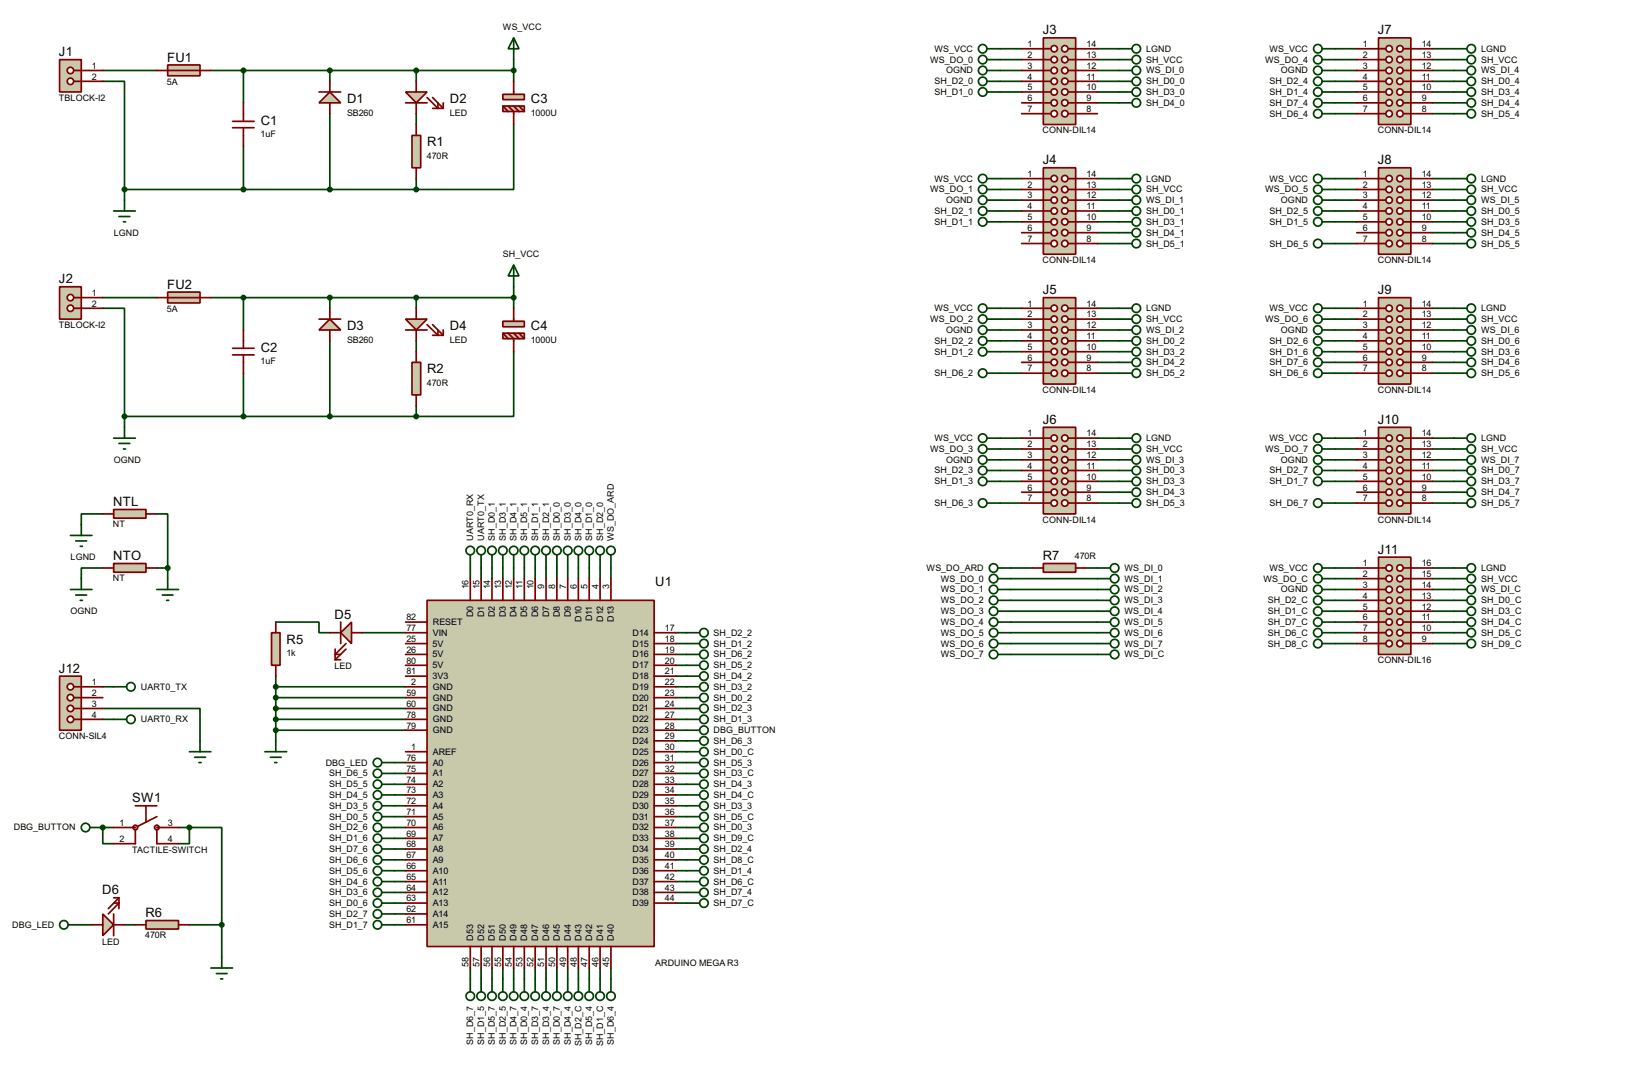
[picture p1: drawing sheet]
<svg xmlns="http://www.w3.org/2000/svg" width="383mm" height="256mm" viewBox="0 0 383 256" stroke-linecap="round" stroke-linejoin="round" font-family="sans-serif">
<defs><g id="words">
<g font-size="3.4">
<text x="245" y="8.1">J3</text>
<text x="323.8" y="8.1">J7</text>
<text x="13.9" y="13.2">J1</text>
<text x="39.3" y="14.5">FU1</text>
<text x="61.3" y="29.3">C1</text>
<text x="81.6" y="24.1">D1</text>
<text x="105.7" y="24.1">D2</text>
<text x="124.8" y="24.1">C3</text>
<text x="100.4" y="34.4">R1</text>
<text x="245" y="38.6">J4</text>
<text x="323.8" y="38.6">J8</text>
<text x="13.9" y="66.6">J2</text>
<text x="39.3" y="67.8">FU2</text>
<text x="245" y="69.1">J5</text>
<text x="323.8" y="69.1">J9</text>
<text x="81.6" y="77.5">D3</text>
<text x="105.7" y="77.5">D4</text>
<text x="124.8" y="77.5">C4</text>
<text x="61.3" y="82.6">C2</text>
<text x="100.4" y="87.7">R2</text>
<text x="245" y="99.6">J6</text>
<text x="323.8" y="99.6">J10</text>
<text x="26.6" y="118.9">NTL</text>
<text x="26.6" y="131.6">NTO</text>
<text x="245" y="131.6">R7</text>
<text x="323.8" y="130.1">J11</text>
<text x="154" y="137.7">U1</text>
<text x="78.6" y="145.3">D5</text>
<text x="67.4" y="151.2">R5</text>
<text x="13.9" y="158">J12</text>
<text x="31.1" y="188.5">SW1</text>
<text x="24" y="210.1">D6</text>
<text x="34.2" y="215.4">R6</text>
</g>
<g font-size="2.4">
<text x="118.2" y="7.1">WS_VCC</text>
<text x="241.5" y="11">1</text>
<text x="255.3" y="11">14</text>
<text x="320.2" y="11">1</text>
<text x="334.1" y="11">14</text>
<text x="21.6" y="16.2">1</text>
<text x="218.6" y="14.7">WS_DO_0</text>
<text x="219.6" y="12.1">WS_VCC</text>
<text x="222.3" y="17.3">OGND</text>
<text x="241.5" y="13.6">2</text>
<text x="241.5" y="16.2">3</text>
<text x="255.3" y="13.6">13</text>
<text x="255.3" y="16.2">12</text>
<text x="269.3" y="12.1">LGND</text>
<text x="269.3" y="14.7">SH_VCC</text>
<text x="269.3" y="17.3">WS_DI_0</text>
<text x="297.3" y="14.7">WS_DO_4</text>
<text x="298.3" y="12.1">WS_VCC</text>
<text x="301" y="17.3">OGND</text>
<text x="320.2" y="13.6">2</text>
<text x="320.2" y="16.2">3</text>
<text x="334.1" y="13.6">13</text>
<text x="334.1" y="16.2">12</text>
<text x="348" y="12.1">LGND</text>
<text x="348" y="14.7">SH_VCC</text>
<text x="348" y="17.3">WS_DI_4</text>
<text x="13.8" y="23.7">TBLOCK-I2</text>
<text x="21.6" y="18.7">2</text>
<text x="39.2" y="19.9">5A</text>
<text x="219.6" y="19.8">SH_D2_0</text>
<text x="219.6" y="22.3">SH_D1_0</text>
<text x="241.5" y="18.7">4</text>
<text x="241.5" y="21.2">5</text>
<text x="241.5" y="23.7">6</text>
<text x="255.3" y="18.7">11</text>
<text x="255.3" y="21.2">10</text>
<text x="255.3" y="23.7">9</text>
<text x="269.3" y="19.8">SH_D0_0</text>
<text x="269.3" y="22.3">SH_D3_0</text>
<text x="298.3" y="19.8">SH_D2_4</text>
<text x="298.3" y="22.3">SH_D1_4</text>
<text x="320.2" y="18.7">4</text>
<text x="320.2" y="21.2">5</text>
<text x="320.2" y="23.7">6</text>
<text x="334.1" y="18.7">11</text>
<text x="334.1" y="21.2">10</text>
<text x="334.1" y="23.7">9</text>
<text x="348" y="19.8">SH_D0_4</text>
<text x="348" y="22.3">SH_D3_4</text>
<text x="81.5" y="27.2">SB260</text>
<text x="105.7" y="27.2">LED</text>
<text x="124.7" y="27.2">1000U</text>
<text x="241.5" y="26.3">7</text>
<text x="255.3" y="26.3">8</text>
<text x="269.3" y="24.8">SH_D4_0</text>
<text x="298.3" y="24.8">SH_D7_4</text>
<text x="298.3" y="27.4">SH_D6_4</text>
<text x="320.2" y="26.3">7</text>
<text x="334.1" y="26.3">8</text>
<text x="348" y="24.8">SH_D4_4</text>
<text x="348" y="27.4">SH_D5_4</text>
<text x="61.2" y="32.2">1uF</text>
<text x="245" y="31.4">CONN-DIL14</text>
<text x="323.7" y="31.4">CONN-DIL14</text>
<text x="100.3" y="37.3">470R</text>
<text x="241.5" y="41.6">1</text>
<text x="255.3" y="41.6">14</text>
<text x="320.2" y="41.6">1</text>
<text x="334.1" y="41.6">14</text>
<text x="218.6" y="45.2">WS_DO_1</text>
<text x="219.6" y="42.7">WS_VCC</text>
<text x="222.3" y="47.7">OGND</text>
<text x="241.5" y="44.1">2</text>
<text x="241.5" y="46.6">3</text>
<text x="255.3" y="44.1">13</text>
<text x="255.3" y="46.6">12</text>
<text x="269.3" y="42.7">LGND</text>
<text x="269.3" y="45.2">SH_VCC</text>
<text x="269.3" y="47.7">WS_DI_1</text>
<text x="297.3" y="45.2">WS_DO_5</text>
<text x="298.3" y="42.7">WS_VCC</text>
<text x="301" y="47.7">OGND</text>
<text x="320.2" y="44.1">2</text>
<text x="320.2" y="46.6">3</text>
<text x="334.1" y="44.1">13</text>
<text x="334.1" y="46.6">12</text>
<text x="348" y="42.7">LGND</text>
<text x="348" y="45.2">SH_VCC</text>
<text x="348" y="47.7">WS_DI_5</text>
<text x="219.6" y="50.2">SH_D2_1</text>
<text x="219.6" y="52.8">SH_D1_1</text>
<text x="241.5" y="49.2">4</text>
<text x="241.5" y="51.7">5</text>
<text x="255.3" y="49.2">11</text>
<text x="255.3" y="51.7">10</text>
<text x="269.3" y="50.2">SH_D0_1</text>
<text x="269.3" y="52.8">SH_D3_1</text>
<text x="298.3" y="50.2">SH_D2_5</text>
<text x="298.3" y="52.8">SH_D1_5</text>
<text x="320.2" y="49.2">4</text>
<text x="320.2" y="51.7">5</text>
<text x="334.1" y="49.2">11</text>
<text x="334.1" y="51.7">10</text>
<text x="348" y="50.2">SH_D0_5</text>
<text x="348" y="52.8">SH_D3_5</text>
<text x="26.7" y="55.4">LGND</text>
<text x="241.5" y="54.3">6</text>
<text x="241.5" y="56.8">7</text>
<text x="255.3" y="54.3">9</text>
<text x="255.3" y="56.8">8</text>
<text x="269.3" y="55.4">SH_D4_1</text>
<text x="269.3" y="57.9">SH_D5_1</text>
<text x="298.3" y="57.9">SH_D6_5</text>
<text x="320.2" y="54.3">6</text>
<text x="320.2" y="56.8">7</text>
<text x="334.1" y="54.3">9</text>
<text x="334.1" y="56.8">8</text>
<text x="348" y="55.4">SH_D4_5</text>
<text x="348" y="57.9">SH_D5_5</text>
<text x="118.2" y="60.4">SH_VCC</text>
<text x="245" y="61.8">CONN-DIL14</text>
<text x="323.7" y="61.8">CONN-DIL14</text>
<text x="21.6" y="69.5">1</text>
<text x="21.6" y="72">2</text>
<text x="241.5" y="72">1</text>
<text x="255.3" y="72">14</text>
<text x="320.2" y="72">1</text>
<text x="334.1" y="72">14</text>
<text x="13.8" y="77.1">TBLOCK-I2</text>
<text x="39.2" y="73.3">5A</text>
<text x="218.6" y="75.6">WS_DO_2</text>
<text x="219.6" y="73.1">WS_VCC</text>
<text x="241.5" y="74.6">2</text>
<text x="241.5" y="77.1">3</text>
<text x="255.3" y="74.6">13</text>
<text x="255.3" y="77.1">12</text>
<text x="269.3" y="73.1">LGND</text>
<text x="269.3" y="75.6">SH_VCC</text>
<text x="297.3" y="75.6">WS_DO_6</text>
<text x="298.3" y="73.1">WS_VCC</text>
<text x="320.2" y="74.6">2</text>
<text x="320.2" y="77.1">3</text>
<text x="334.1" y="74.6">13</text>
<text x="334.1" y="77.1">12</text>
<text x="348" y="73.1">LGND</text>
<text x="348" y="75.6">SH_VCC</text>
<text x="81.5" y="80.4">SB260</text>
<text x="105.7" y="80.4">LED</text>
<text x="124.7" y="80.4">1000U</text>
<text x="219.6" y="80.8">SH_D2_2</text>
<text x="219.6" y="83.3">SH_D1_2</text>
<text x="222.3" y="78.2">OGND</text>
<text x="241.5" y="79.7">4</text>
<text x="241.5" y="82.2">5</text>
<text x="255.3" y="79.7">11</text>
<text x="255.3" y="82.2">10</text>
<text x="269.3" y="78.2">WS_DI_2</text>
<text x="269.3" y="80.8">SH_D0_2</text>
<text x="269.3" y="83.3">SH_D3_2</text>
<text x="298.3" y="80.8">SH_D2_6</text>
<text x="298.3" y="83.3">SH_D1_6</text>
<text x="301" y="78.2">OGND</text>
<text x="320.2" y="79.7">4</text>
<text x="320.2" y="82.2">5</text>
<text x="334.1" y="79.7">11</text>
<text x="334.1" y="82.2">10</text>
<text x="348" y="78.2">WS_DI_6</text>
<text x="348" y="80.8">SH_D0_6</text>
<text x="348" y="83.3">SH_D3_6</text>
<text x="61.2" y="85.6">1uF</text>
<text x="219.6" y="88.4">SH_D6_2</text>
<text x="241.5" y="84.7">6</text>
<text x="241.5" y="87.3">7</text>
<text x="255.3" y="84.7">9</text>
<text x="255.3" y="87.3">8</text>
<text x="269.3" y="85.8">SH_D4_2</text>
<text x="269.3" y="88.4">SH_D5_2</text>
<text x="298.3" y="85.8">SH_D7_6</text>
<text x="298.3" y="88.4">SH_D6_6</text>
<text x="320.2" y="84.7">6</text>
<text x="320.2" y="87.3">7</text>
<text x="334.1" y="84.7">9</text>
<text x="334.1" y="87.3">8</text>
<text x="348" y="85.8">SH_D4_6</text>
<text x="348" y="88.4">SH_D5_6</text>
<text x="100.3" y="90.7">470R</text>
<text x="245" y="92.3">CONN-DIL14</text>
<text x="323.7" y="92.3">CONN-DIL14</text>
<text x="218.6" y="106.2">WS_DO_3</text>
<text x="219.6" y="103.6">WS_VCC</text>
<text x="241.5" y="102.5">1</text>
<text x="241.5" y="105.1">2</text>
<text x="241.5" y="107.6">3</text>
<text x="255.3" y="102.5">14</text>
<text x="255.3" y="105.1">13</text>
<text x="255.3" y="107.6">12</text>
<text x="269.3" y="103.6">LGND</text>
<text x="269.3" y="106.2">SH_VCC</text>
<text x="297.3" y="106.2">WS_DO_7</text>
<text x="298.3" y="103.6">WS_VCC</text>
<text x="320.2" y="102.5">1</text>
<text x="320.2" y="105.1">2</text>
<text x="320.2" y="107.6">3</text>
<text x="334.1" y="102.5">14</text>
<text x="334.1" y="105.1">13</text>
<text x="334.1" y="107.6">12</text>
<text x="348" y="103.6">LGND</text>
<text x="348" y="106.2">SH_VCC</text>
<text x="26.7" y="108.7">OGND</text>
<text x="219.6" y="111.2">SH_D2_3</text>
<text x="219.6" y="113.8">SH_D1_3</text>
<text x="222.3" y="108.7">OGND</text>
<text x="241.5" y="110.1">4</text>
<text x="241.5" y="112.7">5</text>
<text x="255.3" y="110.1">11</text>
<text x="255.3" y="112.7">10</text>
<text x="269.3" y="108.7">WS_DI_3</text>
<text x="269.3" y="111.2">SH_D0_3</text>
<text x="269.3" y="113.8">SH_D3_3</text>
<text x="298.3" y="111.2">SH_D2_7</text>
<text x="298.3" y="113.8">SH_D1_7</text>
<text x="301" y="108.7">OGND</text>
<text x="320.2" y="110.1">4</text>
<text x="320.2" y="112.7">5</text>
<text x="334.1" y="110.1">11</text>
<text x="334.1" y="112.7">10</text>
<text x="348" y="108.7">WS_DI_7</text>
<text x="348" y="111.2">SH_D0_7</text>
<text x="348" y="113.8">SH_D3_7</text>
<text x="219.6" y="118.9">SH_D6_3</text>
<text x="241.5" y="115.2">6</text>
<text x="241.5" y="117.8">7</text>
<text x="255.3" y="115.2">9</text>
<text x="255.3" y="117.8">8</text>
<text x="269.3" y="116.3">SH_D4_3</text>
<text x="269.3" y="118.9">SH_D5_3</text>
<text x="298.3" y="118.9">SH_D6_7</text>
<text x="320.2" y="115.2">6</text>
<text x="320.2" y="117.8">7</text>
<text x="334.1" y="115.2">9</text>
<text x="334.1" y="117.8">8</text>
<text x="348" y="116.3">SH_D4_7</text>
<text x="348" y="118.9">SH_D5_7</text>
<text x="26.5" y="123.8">NT</text>
<text x="245" y="122.8">CONN-DIL14</text>
<text x="323.7" y="122.8">CONN-DIL14</text>
<text x="16.6" y="131.6">LGND</text>
<text x="111.2" y="127" transform="rotate(-90 111.2 127)">UART0_RX</text>
<text x="113.8" y="127" transform="rotate(-90 113.8 127)">UART0_TX</text>
<text x="116.3" y="127" transform="rotate(-90 116.3 127)">SH_D0_1</text>
<text x="118.9" y="127" transform="rotate(-90 118.9 127)">SH_D3_1</text>
<text x="121.4" y="127" transform="rotate(-90 121.4 127)">SH_D4_1</text>
<text x="123.9" y="127" transform="rotate(-90 123.9 127)">SH_D5_1</text>
<text x="126.5" y="127" transform="rotate(-90 126.5 127)">SH_D1_1</text>
<text x="129" y="127" transform="rotate(-90 129 127)">SH_D2_1</text>
<text x="131.6" y="127" transform="rotate(-90 131.6 127)">SH_D0_0</text>
<text x="134.1" y="127" transform="rotate(-90 134.1 127)">SH_D3_0</text>
<text x="136.6" y="127" transform="rotate(-90 136.6 127)">SH_D4_0</text>
<text x="139.2" y="127" transform="rotate(-90 139.2 127)">SH_D1_0</text>
<text x="141.7" y="127" transform="rotate(-90 141.7 127)">SH_D2_0</text>
<text x="144.3" y="127" transform="rotate(-90 144.3 127)">WS_DO_ARD</text>
<text x="252.6" y="131.4">470R</text>
<text x="26.5" y="136.5">NT</text>
<text x="217.7" y="134.1">WS_DO_ARD</text>
<text x="221.1" y="136.6">WS_DO_0</text>
<text x="264.2" y="134.1">WS_DI_0</text>
<text x="264.2" y="136.6">WS_DI_1</text>
<text x="296.9" y="136.6">WS_DO_C</text>
<text x="298.3" y="134.1">WS_VCC</text>
<text x="320.2" y="133">1</text>
<text x="320.2" y="135.5">2</text>
<text x="334.1" y="133">16</text>
<text x="334.1" y="135.5">15</text>
<text x="348" y="134.1">LGND</text>
<text x="348" y="136.6">SH_VCC</text>
<text x="110.1" y="138.5" transform="rotate(-90 110.1 138.5)">16</text>
<text x="112.7" y="138.5" transform="rotate(-90 112.7 138.5)">15</text>
<text x="115.2" y="138.5" transform="rotate(-90 115.2 138.5)">14</text>
<text x="117.8" y="138.5" transform="rotate(-90 117.8 138.5)">13</text>
<text x="120.3" y="138.5" transform="rotate(-90 120.3 138.5)">12</text>
<text x="122.8" y="138.5" transform="rotate(-90 122.8 138.5)">11</text>
<text x="125.4" y="138.5" transform="rotate(-90 125.4 138.5)">10</text>
<text x="127.9" y="138.5" transform="rotate(-90 127.9 138.5)">9</text>
<text x="130.5" y="138.5" transform="rotate(-90 130.5 138.5)">8</text>
<text x="133" y="138.5" transform="rotate(-90 133 138.5)">7</text>
<text x="135.5" y="138.5" transform="rotate(-90 135.5 138.5)">6</text>
<text x="138.1" y="138.5" transform="rotate(-90 138.1 138.5)">5</text>
<text x="140.6" y="138.5" transform="rotate(-90 140.6 138.5)">4</text>
<text x="143.2" y="138.5" transform="rotate(-90 143.2 138.5)">3</text>
<text x="221.1" y="139.2">WS_DO_1</text>
<text x="221.1" y="141.7">WS_DO_2</text>
<text x="264.2" y="139.2">WS_DI_2</text>
<text x="264.2" y="141.7">WS_DI_3</text>
<text x="297.9" y="141.7">SH_D2_C</text>
<text x="301" y="139.2">OGND</text>
<text x="320.2" y="138.1">3</text>
<text x="320.2" y="140.6">4</text>
<text x="320.2" y="143.2">5</text>
<text x="334.1" y="138.1">14</text>
<text x="334.1" y="140.6">13</text>
<text x="334.1" y="143.2">12</text>
<text x="348" y="139.2">WS_DI_C</text>
<text x="348" y="141.7">SH_D0_C</text>
<text x="16.6" y="144.3">OGND</text>
<text x="95.5" y="145.7">82</text>
<text x="95.5" y="148.2">77</text>
<text x="101.7" y="146.8">RESET</text>
<text x="101.7" y="149.3">VIN</text>
<text x="111.2" y="144.9" transform="rotate(-90 111.2 144.9)">D0</text>
<text x="113.8" y="144.9" transform="rotate(-90 113.8 144.9)">D1</text>
<text x="116.3" y="144.9" transform="rotate(-90 116.3 144.9)">D2</text>
<text x="118.9" y="144.9" transform="rotate(-90 118.9 144.9)">D3</text>
<text x="121.4" y="144.9" transform="rotate(-90 121.4 144.9)">D4</text>
<text x="123.9" y="144.9" transform="rotate(-90 123.9 144.9)">D5</text>
<text x="126.5" y="144.9" transform="rotate(-90 126.5 144.9)">D6</text>
<text x="129" y="144.9" transform="rotate(-90 129 144.9)">D7</text>
<text x="131.6" y="144.9" transform="rotate(-90 131.6 144.9)">D8</text>
<text x="134.1" y="144.9" transform="rotate(-90 134.1 144.9)">D9</text>
<text x="136.6" y="146.1" transform="rotate(-90 136.6 146.1)">D10</text>
<text x="139.2" y="145.9" transform="rotate(-90 139.2 145.9)">D11</text>
<text x="141.7" y="146.1" transform="rotate(-90 141.7 146.1)">D12</text>
<text x="144.3" y="146.1" transform="rotate(-90 144.3 146.1)">D13</text>
<text x="148.6" y="149.3">D14</text>
<text x="156.3" y="148.2">17</text>
<text x="167.7" y="149.3">SH_D2_2</text>
<text x="221.1" y="144.3">WS_DO_3</text>
<text x="221.1" y="146.8">WS_DO_4</text>
<text x="221.1" y="149.3">WS_DO_5</text>
<text x="264.2" y="144.3">WS_DI_4</text>
<text x="264.2" y="146.8">WS_DI_5</text>
<text x="264.2" y="149.3">WS_DI_6</text>
<text x="297.9" y="144.3">SH_D1_C</text>
<text x="297.9" y="146.8">SH_D7_C</text>
<text x="297.9" y="149.3">SH_D6_C</text>
<text x="320.2" y="145.7">6</text>
<text x="320.2" y="148.2">7</text>
<text x="334.1" y="145.7">11</text>
<text x="334.1" y="148.2">10</text>
<text x="348" y="144.3">SH_D3_C</text>
<text x="348" y="146.8">SH_D4_C</text>
<text x="348" y="149.3">SH_D5_C</text>
<text x="67.3" y="154.2">1k</text>
<text x="95.5" y="150.8">25</text>
<text x="95.5" y="153.3">26</text>
<text x="95.5" y="155.9">80</text>
<text x="101.7" y="151.9">5V</text>
<text x="101.7" y="154.4">5V</text>
<text x="148.6" y="151.9">D15</text>
<text x="148.6" y="154.4">D16</text>
<text x="156.3" y="150.8">18</text>
<text x="156.3" y="153.3">19</text>
<text x="156.3" y="155.9">20</text>
<text x="167.7" y="151.9">SH_D1_2</text>
<text x="167.7" y="154.4">SH_D6_2</text>
<text x="221.1" y="151.9">WS_DO_6</text>
<text x="221.1" y="154.4">WS_DO_7</text>
<text x="264.2" y="151.9">WS_DI_7</text>
<text x="264.2" y="154.4">WS_DI_C</text>
<text x="297.9" y="151.9">SH_D8_C</text>
<text x="320.2" y="150.8">8</text>
<text x="323.7" y="155.8">CONN-DIL16</text>
<text x="334.1" y="150.8">9</text>
<text x="348" y="151.9">SH_D9_C</text>
<text x="21.6" y="160.9">1</text>
<text x="78.6" y="157.1">LED</text>
<text x="95.5" y="158.4">81</text>
<text x="96.7" y="160.9">2</text>
<text x="101.7" y="159.5">3V3</text>
<text x="101.7" y="157">5V</text>
<text x="148.6" y="157">D17</text>
<text x="148.6" y="159.5">D18</text>
<text x="156.3" y="158.4">21</text>
<text x="156.3" y="160.9">22</text>
<text x="167.7" y="159.5">SH_D4_2</text>
<text x="167.7" y="157">SH_D5_2</text>
<text x="21.6" y="163.5">2</text>
<text x="21.6" y="166">3</text>
<text x="33.1" y="162">UART0_TX</text>
<text x="95.5" y="166">60</text>
<text x="95.5" y="163.5">59</text>
<text x="101.7" y="167.1">GND</text>
<text x="101.7" y="162">GND</text>
<text x="101.7" y="164.6">GND</text>
<text x="148.6" y="162">D19</text>
<text x="148.6" y="164.6">D20</text>
<text x="148.6" y="167.1">D21</text>
<text x="156.3" y="163.5">23</text>
<text x="156.3" y="166">24</text>
<text x="167.7" y="164.6">SH_D0_2</text>
<text x="167.7" y="162">SH_D3_2</text>
<text x="167.7" y="167.1">SH_D2_3</text>
<text x="13.8" y="173.6">CONN-SIL4</text>
<text x="21.6" y="168.6">4</text>
<text x="33.1" y="169.7">UART0_RX</text>
<text x="95.5" y="168.6">78</text>
<text x="95.5" y="171.1">79</text>
<text x="101.7" y="169.7">GND</text>
<text x="101.7" y="172.2">GND</text>
<text x="148.6" y="169.7">D22</text>
<text x="148.6" y="172.2">D23</text>
<text x="156.3" y="168.6">27</text>
<text x="156.3" y="171.1">28</text>
<text x="156.3" y="173.6">29</text>
<text x="167.7" y="172.2">DBG_BUTTON</text>
<text x="167.7" y="169.7">SH_D1_3</text>
<text x="76.5" y="179.8">DBG_LED</text>
<text x="95.5" y="178.7">76</text>
<text x="96.7" y="176.2">1</text>
<text x="101.7" y="179.8">A0</text>
<text x="101.7" y="177.3">AREF</text>
<text x="148.6" y="174.7">D24</text>
<text x="148.6" y="177.3">D25</text>
<text x="148.6" y="179.8">D26</text>
<text x="156.3" y="176.2">30</text>
<text x="156.3" y="178.7">31</text>
<text x="167.7" y="174.7">SH_D6_3</text>
<text x="167.7" y="179.8">SH_D5_3</text>
<text x="167.7" y="177.3">SH_D0_C</text>
<text x="77.3" y="182.4">SH_D6_5</text>
<text x="77.3" y="184.9">SH_D5_5</text>
<text x="95.5" y="181.3">75</text>
<text x="95.5" y="183.8">74</text>
<text x="101.7" y="182.4">A1</text>
<text x="101.7" y="184.9">A2</text>
<text x="148.6" y="182.4">D27</text>
<text x="148.6" y="184.9">D28</text>
<text x="156.3" y="181.3">32</text>
<text x="156.3" y="183.8">33</text>
<text x="167.7" y="184.9">SH_D4_3</text>
<text x="167.7" y="182.4">SH_D3_C</text>
<text x="77.3" y="190">SH_D3_5</text>
<text x="77.3" y="187.4">SH_D4_5</text>
<text x="95.5" y="186.3">73</text>
<text x="95.5" y="188.9">72</text>
<text x="95.5" y="191.4">71</text>
<text x="101.7" y="187.4">A3</text>
<text x="101.7" y="190">A4</text>
<text x="148.6" y="187.4">D29</text>
<text x="148.6" y="190">D30</text>
<text x="156.3" y="186.3">34</text>
<text x="156.3" y="188.9">35</text>
<text x="156.3" y="191.4">36</text>
<text x="167.7" y="190">SH_D3_3</text>
<text x="167.7" y="187.4">SH_D4_C</text>
<text x="3.2" y="195.1">DBG_BUTTON</text>
<text x="28.1" y="194">1</text>
<text x="28.1" y="197.8">2</text>
<text x="39.4" y="197.8">4</text>
<text x="39.4" y="194">3</text>
<text x="77.3" y="192.5">SH_D0_5</text>
<text x="77.3" y="195.1">SH_D2_6</text>
<text x="77.3" y="197.6">SH_D1_6</text>
<text x="95.5" y="194">70</text>
<text x="95.5" y="196.5">69</text>
<text x="101.7" y="192.5">A5</text>
<text x="101.7" y="195.1">A6</text>
<text x="101.7" y="197.6">A7</text>
<text x="148.6" y="192.5">D31</text>
<text x="148.6" y="195.1">D32</text>
<text x="148.6" y="197.6">D33</text>
<text x="156.3" y="194">37</text>
<text x="156.3" y="196.5">38</text>
<text x="167.7" y="195.1">SH_D0_3</text>
<text x="167.7" y="192.5">SH_D5_C</text>
<text x="167.7" y="197.6">SH_D9_C</text>
<text x="31" y="200.3">TACTILE-SWITCH</text>
<text x="77.3" y="200.1">SH_D7_6</text>
<text x="77.3" y="202.7">SH_D6_6</text>
<text x="95.5" y="199">68</text>
<text x="95.5" y="201.6">67</text>
<text x="101.7" y="200.1">A8</text>
<text x="101.7" y="202.7">A9</text>
<text x="148.6" y="200.1">D34</text>
<text x="148.6" y="202.7">D35</text>
<text x="156.3" y="199">39</text>
<text x="156.3" y="201.6">40</text>
<text x="167.7" y="200.1">SH_D2_4</text>
<text x="167.7" y="202.7">SH_D8_C</text>
<text x="77.3" y="207.8">SH_D4_6</text>
<text x="77.3" y="205.2">SH_D5_6</text>
<text x="95.5" y="204.1">66</text>
<text x="95.5" y="206.7">65</text>
<text x="95.5" y="209.2">64</text>
<text x="101.7" y="205.2">A10</text>
<text x="101.7" y="207.8">A11</text>
<text x="148.6" y="205.2">D36</text>
<text x="148.6" y="207.8">D37</text>
<text x="156.3" y="204.1">41</text>
<text x="156.3" y="206.7">42</text>
<text x="156.3" y="209.2">43</text>
<text x="167.7" y="205.2">SH_D1_4</text>
<text x="167.7" y="207.8">SH_D6_C</text>
<text x="77.3" y="212.8">SH_D0_6</text>
<text x="77.3" y="210.3">SH_D3_6</text>
<text x="77.3" y="215.4">SH_D2_7</text>
<text x="95.5" y="211.7">63</text>
<text x="95.5" y="214.3">62</text>
<text x="101.7" y="210.3">A12</text>
<text x="101.7" y="212.8">A13</text>
<text x="101.7" y="215.4">A14</text>
<text x="148.6" y="210.3">D38</text>
<text x="148.6" y="212.8">D39</text>
<text x="156.3" y="211.7">44</text>
<text x="167.7" y="210.3">SH_D7_4</text>
<text x="167.7" y="212.8">SH_D7_C</text>
<text x="2.9" y="217.9">DBG_LED</text>
<text x="24" y="221.9">LED</text>
<text x="34.1" y="220.3">470R</text>
<text x="77.3" y="217.9">SH_D1_7</text>
<text x="95.5" y="216.8">61</text>
<text x="101.7" y="217.9">A15</text>
<text x="111.2" y="221" transform="rotate(-90 111.2 221)">D53</text>
<text x="113.8" y="221" transform="rotate(-90 113.8 221)">D52</text>
<text x="116.3" y="221" transform="rotate(-90 116.3 221)">D51</text>
<text x="118.9" y="221" transform="rotate(-90 118.9 221)">D50</text>
<text x="121.4" y="221" transform="rotate(-90 121.4 221)">D49</text>
<text x="123.9" y="221" transform="rotate(-90 123.9 221)">D48</text>
<text x="126.5" y="221" transform="rotate(-90 126.5 221)">D47</text>
<text x="129" y="221" transform="rotate(-90 129 221)">D46</text>
<text x="131.6" y="221" transform="rotate(-90 131.6 221)">D45</text>
<text x="134.1" y="221" transform="rotate(-90 134.1 221)">D44</text>
<text x="136.6" y="221" transform="rotate(-90 136.6 221)">D43</text>
<text x="139.2" y="221" transform="rotate(-90 139.2 221)">D42</text>
<text x="141.7" y="221" transform="rotate(-90 141.7 221)">D41</text>
<text x="144.3" y="221" transform="rotate(-90 144.3 221)">D40</text>
<text x="110.1" y="227.1" transform="rotate(-90 110.1 227.1)">58</text>
<text x="112.7" y="227.1" transform="rotate(-90 112.7 227.1)">57</text>
<text x="115.2" y="227.1" transform="rotate(-90 115.2 227.1)">56</text>
<text x="117.8" y="227.1" transform="rotate(-90 117.8 227.1)">55</text>
<text x="120.3" y="227.1" transform="rotate(-90 120.3 227.1)">54</text>
<text x="122.8" y="227.1" transform="rotate(-90 122.8 227.1)">53</text>
<text x="125.4" y="227.1" transform="rotate(-90 125.4 227.1)">52</text>
<text x="127.9" y="227.1" transform="rotate(-90 127.9 227.1)">51</text>
<text x="130.5" y="227.1" transform="rotate(-90 130.5 227.1)">50</text>
<text x="133" y="227.1" transform="rotate(-90 133 227.1)">49</text>
<text x="135.5" y="227.1" transform="rotate(-90 135.5 227.1)">48</text>
<text x="138" y="227.1" transform="rotate(-90 138 227.1)">47</text>
<text x="140.6" y="227.1" transform="rotate(-90 140.6 227.1)">46</text>
<text x="143.2" y="227.1" transform="rotate(-90 143.2 227.1)">45</text>
<text x="153.9" y="226.9">ARDUINO MEGA R3</text>
<text x="111.2" y="245.3" transform="rotate(-90 111.2 245.3)">SH_D6_7</text>
<text x="113.8" y="245.3" transform="rotate(-90 113.8 245.3)">SH_D1_5</text>
<text x="116.3" y="245.3" transform="rotate(-90 116.3 245.3)">SH_D5_7</text>
<text x="118.9" y="245.3" transform="rotate(-90 118.9 245.3)">SH_D2_5</text>
<text x="121.4" y="245.3" transform="rotate(-90 121.4 245.3)">SH_D4_7</text>
<text x="123.9" y="245.3" transform="rotate(-90 123.9 245.3)">SH_D0_4</text>
<text x="126.5" y="245.3" transform="rotate(-90 126.5 245.3)">SH_D3_7</text>
<text x="129" y="245.3" transform="rotate(-90 129 245.3)">SH_D3_4</text>
<text x="131.6" y="245.3" transform="rotate(-90 131.6 245.3)">SH_D0_7</text>
<text x="134.1" y="245.3" transform="rotate(-90 134.1 245.3)">SH_D4_4</text>
<text x="136.6" y="245.7" transform="rotate(-90 136.6 245.7)">SH_D2_C</text>
<text x="139.2" y="245.3" transform="rotate(-90 139.2 245.3)">SH_D5_4</text>
<text x="141.7" y="245.7" transform="rotate(-90 141.7 245.7)">SH_D1_C</text>
<text x="144.3" y="245.3" transform="rotate(-90 144.3 245.3)">SH_D6_4</text>
</g>
</g></defs>
<g fill="none" stroke="#004000" stroke-width=".4">
<path d="M24.2 19.1h5.1v27.9M24.2 16.6h12.7M77.5 19.1v-2.5h20.3v2.5M235 16.6h5.1M235 11.5h5.1M235 14h5.1M235 19.1h5.1M257.9 16.6h5M257.9 11.5h5M257.9 14h5M257.9 19.1h5M313.7 16.6h5.1"/>
<path d="M313.7 11.5h5.1M313.7 14h5.1M313.7 19.1h5.1M336.6 16.6h5.1M336.6 11.5h5.1M336.6 14h5.1M336.6 19.1h5.1M77.5 26.7v17.8h20.3M97.8 26.7v2.6M120.7 29.3v15.2h-22.9M235 21.6h5.1M257.9 21.6h5"/>
<path d="M257.9 24.2h5M313.7 21.6h5.1M313.7 24.2h5.1M313.7 26.7h5.1M336.6 21.6h5.1M336.6 24.2h5.1M336.6 26.7h5.1M97.8 42v2.5M235 44.5h5.1M235 42h5.1M235 47h5.1M235 49.6h5.1"/>
<path d="M235 52.1h5.1M257.9 44.5h5M257.9 42h5M257.9 47h5M257.9 49.6h5M257.9 52.1h5M257.9 54.7h5M257.9 57.2h5M313.7 44.5h5.1M313.7 42h5.1M313.7 47h5.1M313.7 49.6h5.1"/>
<path d="M313.7 52.1h5.1M313.7 57.2h5.1M336.6 44.5h5.1M336.6 42h5.1M336.6 47h5.1M336.6 49.6h5.1M336.6 52.1h5.1M336.6 54.7h5.1M336.6 57.2h5.1M24.2 72.4h5.1v28M24.2 69.9h12.7M77.5 72.4v-2.5h20.3v2.5"/>
<path d="M235 72.4h5.1M235 75h5.1M235 77.5h5.1M257.9 72.4h5M257.9 75h5M257.9 77.5h5M313.7 72.4h5.1M313.7 75h5.1M313.7 77.5h5.1M336.6 72.4h5.1M336.6 75h5.1M336.6 77.5h5.1"/>
<path d="M77.5 80.1v17.7h20.3M97.8 80.1v2.5M97.8 95.3v2.5M120.7 82.6v15.2h-22.9M235 80.1h5.1M235 82.6h5.1M235 87.7h5.1M257.9 80.1h5M257.9 82.6h5M257.9 87.7h5M257.9 85.1h5M313.7 80.1h5.1"/>
<path d="M313.7 82.6h5.1M313.7 87.7h5.1M313.7 85.1h5.1M336.6 80.1h5.1M336.6 82.6h5.1M336.6 87.7h5.1M336.6 85.1h5.1M235 102.9h5.1M235 105.5h5.1M235 108h5.1M235 110.5h5.1M235 113.1h5.1"/>
<path d="M235 118.2h5.1M257.9 102.9h5M257.9 105.5h5M257.9 108h5M257.9 110.5h5M257.9 113.1h5M257.9 118.2h5M257.9 115.6h5M313.7 102.9h5.1M313.7 105.5h5.1M313.7 108h5.1M313.7 110.5h5.1"/>
<path d="M313.7 113.1h5.1M313.7 118.2h5.1M336.6 102.9h5.1M336.6 105.5h5.1M336.6 108h5.1M336.6 110.5h5.1M336.6 113.1h5.1M336.6 118.2h5.1M336.6 115.6h5.1M24.2 133.4h-5.1v2.5M24.2 120.7h-5.1v2.5M36.9 120.7h2.5v12.7"/>
<path d="M36.9 133.4h2.5M39.4 133.4v2.5M64.8 146.1h10.2v2.5h2.5M24.2 166.4h22.8v7.6M24.2 161.3h2.5M24.2 169h2.5M64.8 163.9v10.1M24.2 194.4h2.5"/>
</g>
<circle cx="24.2" cy="194.4" r=".2" fill="#004000"/>
<g fill="none" stroke="#004000" stroke-width=".4">
<path d="M49.6 16.6h27.9M57.2 16.6v7.6M97.8 16.6h22.9M120.7 14v5.1M57.2 34.3v10.2M29.3 44.5h48.2M49.6 69.9h27.9M57.2 69.9v7.6M97.8 69.9h22.9M120.7 67.4v5M29.3 97.8h48.2M57.2 87.7v10.1"/>
<path d="M110.5 133.4v2.5M113.1 133.4v2.5M115.6 133.4v2.5M118.2 133.4v2.5M120.7 133.4v2.5M123.2 133.4v2.5M125.8 133.4v2.5M128.3 133.4v2.5M130.9 133.4v2.5M133.4 133.4v2.5M135.9 133.4v2.5M138.5 133.4v2.5"/>
<path d="M141 133.4v2.5M143.6 133.4v2.5M237.5 135.9h20.4M237.5 138.5h20.4M237.5 133.4h5.1M255.3 133.4h2.6M313.7 135.9h5.1M313.7 138.5h5.1M313.7 133.4h5.1M336.6 135.9h5.1M336.6 138.5h5.1M336.6 133.4h5.1"/>
<path d="M64.8 158.8v5.1h30.5M85.1 148.6h10.2M158.8 148.6h2.5M158.8 151.2h2.5M158.8 153.7h2.5M158.8 158.8h2.5M158.8 156.3h2.5M237.5 141h20.4M237.5 143.6h20.4M237.5 146.1h20.4M237.5 148.6h20.4M237.5 151.2h20.4"/>
<path d="M237.5 153.7h20.4M313.7 141h5.1M313.7 143.6h5.1M313.7 146.1h5.1M313.7 148.6h5.1M313.7 151.2h5.1M336.6 141h5.1M336.6 143.6h5.1M336.6 146.1h5.1M336.6 148.6h5.1M336.6 151.2h5.1M64.8 171.5h30.5"/>
<path d="M64.8 166.4h30.5M64.8 169h30.5M64.8 161.3h30.5M92.8 179.1h2.5M158.8 171.5h2.5M158.8 166.4h2.5M158.8 169h2.5M158.8 163.9h2.5M158.8 161.3h2.5M158.8 174h2.5M158.8 179.1h2.5M158.8 176.6h2.5"/>
<path d="M24.2 194.4v3.8h2.5M42 194.4h2.5M44.5 194.4v3.8h-2.5M44.5 194.4h7.6v22.8M92.8 194.4h2.5M92.8 189.3h2.5M92.8 184.2h2.5M92.8 199.4h2.5M92.8 181.7h2.5M92.8 191.8h2.5M92.8 186.7h2.5M92.8 196.9h2.5"/>
<path d="M158.8 194.4h2.5M158.8 189.3h2.5M158.8 184.2h2.5M158.8 199.4h2.5M158.8 181.7h2.5M158.8 191.8h2.5M158.8 186.7h2.5M158.8 196.9h2.5M19.1 217.2h2.5M29.3 217.2h2.5M44.5 217.2h7.6M52.1 217.2v7.6"/>
<path d="M92.8 217.2h2.5M92.8 204.5h2.5M92.8 209.6h2.5M92.8 202h2.5M92.8 212.1h2.5M92.8 207.1h2.5M92.8 214.7h2.5M158.8 204.5h2.5M158.8 209.6h2.5M158.8 202h2.5M158.8 212.1h2.5M158.8 207.1h2.5"/>
<path d="M110.5 227.4v2.5M113.1 227.4v2.5M115.6 227.4v2.5M118.2 227.4v2.5M120.7 227.4v2.5M123.2 227.4v2.5M125.8 227.4v2.5M128.3 227.4v2.5M130.9 227.4v2.5M133.4 227.4v2.5M135.9 227.4v2.5M138.5 227.4v2.5"/>
<path d="M141 227.4v2.5M143.6 227.4v2.5"/>
</g>
<path d="M14 14h5.1v7.6h-5.1z" fill="#c8c8aa" stroke="#800000" stroke-width=".4"/>
<path d="M17.3 16.6h1.8" fill="none" stroke="#800000" stroke-width=".4"/>
<circle cx="16.5" cy="16.6" r=".75" fill="#feffff" stroke="#800000" stroke-width=".4"/>
<path d="M17.3 19.1h1.8" fill="none" stroke="#800000" stroke-width=".4"/>
<circle cx="16.5" cy="19.1" r=".75" fill="#feffff" stroke="#800000" stroke-width=".4"/>
<path d="M19.1 16.6h5.1M19.1 19.1h5.1" fill="none" stroke="#800000" stroke-width=".4"/>
<path d="M26.7 49.6h5.1M28 50.9h2.5M29 52.1h.5M29.3 47v2.6" fill="none" stroke="#004000" stroke-width=".4"/>
<g fill="#c8c8aa" stroke="#800000" stroke-width=".4">
<path d="M118.2 22.2h5v1.2h-5z"/>
<path d="M118.2 24.9h5v1.3h-5z"/>
</g>
<path d="M120.7 19.1v3.1M118.2 24.9l1.2 1.3M119.4 24.9l1.3 1.3v3.1M120.7 24.9l1.3 1.3M122 24.9l1.2 1.3" fill="none" stroke="#800000" stroke-width=".4"/>
<path d="M77.5 21.6l2.6 2.6h-5.1z" fill="#c8c8aa" stroke="#800000" stroke-width=".4"/>
<path d="M77.5 19.1v2.5M75 21.6h5.1M77.5 24.2v2.5" fill="none" stroke="#800000" stroke-width=".4"/>
<path d="M39.4 15.3h7.6v2.5h-7.6z" fill-rule="evenodd" fill="#c8c8aa" stroke="#800000" stroke-width=".4"/>
<path d="M36.9 16.6h12.7" fill="none" stroke="#800000" stroke-width=".4"/>
<path d="M95.3 21.6h5.1l-2.6 2.6z" fill="#c8c8aa" stroke="#800000" stroke-width=".4"/>
<path d="M97.8 19.1v2.5M95.3 24.2h5.1M97.8 24.2v2.5M100.4 22.9l2.5 2.6v-1.3M101.7 22.9l2.5 2.6M101.7 25.5h2.5M104.2 24.2v1.3" fill="none" stroke="#800000" stroke-width=".4"/>
<path d="M96.8 31.8h2.1v7.6h-2.1z" fill="#c8c8aa" stroke="#800000" stroke-width=".4"/>
<path d="M97.8 29.3v2.5M97.8 39.4v2.6" fill="none" stroke="#800000" stroke-width=".4"/>
<g fill="#004000" stroke="#004000" stroke-width=".4">
<circle cx="97.8" cy="16.6" r=".5"/>
<circle cx="77.5" cy="16.6" r=".5"/>
<circle cx="29.2" cy="44.5" r=".5"/>
<circle cx="77.5" cy="44.5" r=".5"/>
<circle cx="97.8" cy="44.5" r=".5"/>
</g>
<path d="M14 67.4h5.1v7.6h-5.1z" fill="#c8c8aa" stroke="#800000" stroke-width=".4"/>
<path d="M17.3 69.9h1.8" fill="none" stroke="#800000" stroke-width=".4"/>
<circle cx="16.5" cy="69.9" r=".75" fill="#feffff" stroke="#800000" stroke-width=".4"/>
<path d="M17.3 72.4h1.8" fill="none" stroke="#800000" stroke-width=".4"/>
<circle cx="16.5" cy="72.4" r=".75" fill="#feffff" stroke="#800000" stroke-width=".4"/>
<path d="M19.1 69.9h5.1M19.1 72.4h5.1" fill="none" stroke="#800000" stroke-width=".4"/>
<path d="M26.7 102.9h5.1M28 104.2h2.5M29 105.5h.5M29.3 100.4v2.5" fill="none" stroke="#004000" stroke-width=".4"/>
<g fill="#c8c8aa" stroke="#800000" stroke-width=".4">
<path d="M118.2 75.5h5v1.3h-5z"/>
<path d="M118.2 78.3h5v1.3h-5z"/>
</g>
<path d="M118.2 78.3l1.2 1.3M119.4 78.3l1.3 1.3v3M120.7 72.4v3.1M120.7 78.3l1.3 1.3M122 78.3l1.2 1.3" fill="none" stroke="#800000" stroke-width=".4"/>
<path d="M77.5 75l2.6 2.5h-5.1z" fill="#c8c8aa" stroke="#800000" stroke-width=".4"/>
<path d="M75 75h5.1M77.5 72.4v2.6M77.5 77.5v2.6" fill="none" stroke="#800000" stroke-width=".4"/>
<path d="M39.4 68.6h7.6v2.6h-7.6z" fill-rule="evenodd" fill="#c8c8aa" stroke="#800000" stroke-width=".4"/>
<path d="M36.9 69.9h12.7" fill="none" stroke="#800000" stroke-width=".4"/>
<path d="M95.3 75h5.1l-2.6 2.5z" fill="#c8c8aa" stroke="#800000" stroke-width=".4"/>
<path d="M95.3 77.5h5.1M97.8 72.4v2.6M97.8 77.5v2.6M100.4 76.3l2.5 2.5v-1.3M101.7 76.3l2.5 2.5M101.7 78.8h2.5M104.2 77.5v1.3" fill="none" stroke="#800000" stroke-width=".4"/>
<path d="M96.8 85.1h2.1v7.7h-2.1z" fill="#c8c8aa" stroke="#800000" stroke-width=".4"/>
<path d="M97.8 82.6v2.5M97.8 92.8v2.5" fill="none" stroke="#800000" stroke-width=".4"/>
<g fill="#004000" stroke="#004000" stroke-width=".4">
<circle cx="97.8" cy="69.9" r=".5"/>
<circle cx="77.5" cy="69.9" r=".5"/>
<circle cx="29.2" cy="97.8" r=".5"/>
<circle cx="77.5" cy="97.8" r=".5"/>
<circle cx="97.8" cy="97.8" r=".5"/>
</g>
<path d="M245.2 8.9h7.6v20.4h-7.6z" fill="#c8c8aa" stroke="#800000" stroke-width=".4"/>
<path d="M245.2 11.5h1.7" fill="none" stroke="#800000" stroke-width=".4"/>
<circle cx="247.7" cy="11.5" r=".75" fill="#feffff" stroke="#800000" stroke-width=".4"/>
<path d="M245.2 14h1.7" fill="none" stroke="#800000" stroke-width=".4"/>
<circle cx="247.7" cy="14" r=".75" fill="#feffff" stroke="#800000" stroke-width=".4"/>
<path d="M245.2 16.6h1.7" fill="none" stroke="#800000" stroke-width=".4"/>
<circle cx="247.7" cy="16.6" r=".75" fill="#feffff" stroke="#800000" stroke-width=".4"/>
<path d="M245.2 19.1h1.7" fill="none" stroke="#800000" stroke-width=".4"/>
<circle cx="247.7" cy="19.1" r=".75" fill="#feffff" stroke="#800000" stroke-width=".4"/>
<path d="M251 11.5h1.8" fill="none" stroke="#800000" stroke-width=".4"/>
<circle cx="250.2" cy="11.5" r=".75" fill="#feffff" stroke="#800000" stroke-width=".4"/>
<path d="M251 14h1.8" fill="none" stroke="#800000" stroke-width=".4"/>
<circle cx="250.2" cy="14" r=".75" fill="#feffff" stroke="#800000" stroke-width=".4"/>
<path d="M251 16.6h1.8" fill="none" stroke="#800000" stroke-width=".4"/>
<circle cx="250.2" cy="16.6" r=".75" fill="#feffff" stroke="#800000" stroke-width=".4"/>
<path d="M251 19.1h1.8" fill="none" stroke="#800000" stroke-width=".4"/>
<circle cx="250.2" cy="19.1" r=".75" fill="#feffff" stroke="#800000" stroke-width=".4"/>
<path d="M245.2 21.6h1.7" fill="none" stroke="#800000" stroke-width=".4"/>
<circle cx="247.7" cy="21.6" r=".75" fill="#feffff" stroke="#800000" stroke-width=".4"/>
<path d="M251 21.6h1.8" fill="none" stroke="#800000" stroke-width=".4"/>
<circle cx="250.2" cy="21.6" r=".75" fill="#feffff" stroke="#800000" stroke-width=".4"/>
<path d="M245.2 24.2h1.7" fill="none" stroke="#800000" stroke-width=".4"/>
<circle cx="247.7" cy="24.2" r=".75" fill="#feffff" stroke="#800000" stroke-width=".4"/>
<path d="M251 24.2h1.8" fill="none" stroke="#800000" stroke-width=".4"/>
<circle cx="250.2" cy="24.2" r=".75" fill="#feffff" stroke="#800000" stroke-width=".4"/>
<path d="M245.2 26.7h1.7" fill="none" stroke="#800000" stroke-width=".4"/>
<circle cx="247.7" cy="26.7" r=".75" fill="#feffff" stroke="#800000" stroke-width=".4"/>
<path d="M251 26.7h1.8" fill="none" stroke="#800000" stroke-width=".4"/>
<circle cx="250.2" cy="26.7" r=".75" fill="#feffff" stroke="#800000" stroke-width=".4"/>
<g fill="none" stroke="#800000" stroke-width=".4">
<path d="M240.1 11.5h5.1M240.1 14h5.1M240.1 16.6h5.1M240.1 19.1h5.1M252.8 11.5h5.1M252.8 14h5.1M252.8 16.6h5.1M252.8 19.1h5.1M240.1 21.6h5.1M240.1 24.2h5.1M240.1 26.7h5.1M252.8 21.6h5.1"/>
<path d="M252.8 24.2h5.1M252.8 26.7h5.1"/>
</g>
<g fill="none" stroke="#004000" stroke-width=".4">
<path d="M232 11.5h3M232 14h3M232 16.6h3M232 19.1h3M262.9 11.5h3.1M262.9 14h3.1M262.9 16.6h3.1M262.9 19.1h3.1M232 21.6h3M262.9 21.6h3.1M262.9 24.2h3.1"/>
<circle cx="230.9" cy="11.5" r="1"/>
<circle cx="230.9" cy="16.6" r="1"/>
<circle cx="230.9" cy="14" r="1"/>
<circle cx="230.9" cy="19.1" r="1"/>
<circle cx="267" cy="11.5" r="1"/>
<circle cx="267" cy="16.6" r="1"/>
<circle cx="267" cy="19.1" r="1"/>
<circle cx="267" cy="14" r="1"/>
<circle cx="230.9" cy="21.6" r="1"/>
<circle cx="267" cy="24.2" r="1"/>
<circle cx="267" cy="21.6" r="1"/>
</g>
<path d="M245.2 39.4h7.6v20.3h-7.6z" fill="#c8c8aa" stroke="#800000" stroke-width=".4"/>
<path d="M245.2 42h1.7" fill="none" stroke="#800000" stroke-width=".4"/>
<circle cx="247.7" cy="42" r=".75" fill="#feffff" stroke="#800000" stroke-width=".4"/>
<path d="M245.2 44.5h1.7" fill="none" stroke="#800000" stroke-width=".4"/>
<circle cx="247.7" cy="44.5" r=".75" fill="#feffff" stroke="#800000" stroke-width=".4"/>
<path d="M245.2 47h1.7" fill="none" stroke="#800000" stroke-width=".4"/>
<circle cx="247.7" cy="47" r=".75" fill="#feffff" stroke="#800000" stroke-width=".4"/>
<path d="M245.2 49.6h1.7" fill="none" stroke="#800000" stroke-width=".4"/>
<circle cx="247.7" cy="49.6" r=".75" fill="#feffff" stroke="#800000" stroke-width=".4"/>
<path d="M251 42h1.8" fill="none" stroke="#800000" stroke-width=".4"/>
<circle cx="250.2" cy="42" r=".75" fill="#feffff" stroke="#800000" stroke-width=".4"/>
<path d="M251 44.5h1.8" fill="none" stroke="#800000" stroke-width=".4"/>
<circle cx="250.2" cy="44.5" r=".75" fill="#feffff" stroke="#800000" stroke-width=".4"/>
<path d="M251 47h1.8" fill="none" stroke="#800000" stroke-width=".4"/>
<circle cx="250.2" cy="47" r=".75" fill="#feffff" stroke="#800000" stroke-width=".4"/>
<path d="M251 49.6h1.8" fill="none" stroke="#800000" stroke-width=".4"/>
<circle cx="250.2" cy="49.6" r=".75" fill="#feffff" stroke="#800000" stroke-width=".4"/>
<path d="M245.2 52.1h1.7" fill="none" stroke="#800000" stroke-width=".4"/>
<circle cx="247.7" cy="52.1" r=".75" fill="#feffff" stroke="#800000" stroke-width=".4"/>
<path d="M251 52.1h1.8" fill="none" stroke="#800000" stroke-width=".4"/>
<circle cx="250.2" cy="52.1" r=".75" fill="#feffff" stroke="#800000" stroke-width=".4"/>
<path d="M245.2 54.7h1.7" fill="none" stroke="#800000" stroke-width=".4"/>
<circle cx="247.7" cy="54.7" r=".75" fill="#feffff" stroke="#800000" stroke-width=".4"/>
<path d="M251 54.7h1.8" fill="none" stroke="#800000" stroke-width=".4"/>
<circle cx="250.2" cy="54.7" r=".75" fill="#feffff" stroke="#800000" stroke-width=".4"/>
<path d="M245.2 57.2h1.7" fill="none" stroke="#800000" stroke-width=".4"/>
<circle cx="247.7" cy="57.2" r=".75" fill="#feffff" stroke="#800000" stroke-width=".4"/>
<path d="M251 57.2h1.8" fill="none" stroke="#800000" stroke-width=".4"/>
<circle cx="250.2" cy="57.2" r=".75" fill="#feffff" stroke="#800000" stroke-width=".4"/>
<g fill="none" stroke="#800000" stroke-width=".4">
<path d="M240.1 42h5.1M240.1 44.5h5.1M240.1 47h5.1M240.1 49.6h5.1M240.1 52.1h5.1M240.1 54.7h5.1M240.1 57.2h5.1M252.8 42h5.1M252.8 44.5h5.1M252.8 47h5.1M252.8 49.6h5.1M252.8 52.1h5.1"/>
<path d="M252.8 54.7h5.1M252.8 57.2h5.1"/>
</g>
<g fill="none" stroke="#004000" stroke-width=".4">
<path d="M232 42h3M232 44.5h3M232 47h3M232 49.6h3M232 52.1h3M262.9 42h3.1M262.9 44.5h3.1M262.9 47h3.1M262.9 49.6h3.1M262.9 52.1h3.1M262.9 54.7h3.1M262.9 57.2h3.1"/>
<circle cx="230.9" cy="42" r="1"/>
<circle cx="230.9" cy="44.5" r="1"/>
<circle cx="230.9" cy="49.6" r="1"/>
<circle cx="230.9" cy="47" r="1"/>
<circle cx="230.9" cy="52.1" r="1"/>
<circle cx="267" cy="44.5" r="1"/>
<circle cx="267" cy="49.6" r="1"/>
<circle cx="267" cy="47" r="1"/>
<circle cx="267" cy="42" r="1"/>
<circle cx="267" cy="54.7" r="1"/>
<circle cx="267" cy="57.2" r="1"/>
<circle cx="267" cy="52.1" r="1"/>
</g>
<path d="M245.2 69.9h7.6v20.3h-7.6z" fill="#c8c8aa" stroke="#800000" stroke-width=".4"/>
<path d="M245.2 72.4h1.7" fill="none" stroke="#800000" stroke-width=".4"/>
<circle cx="247.7" cy="72.4" r=".75" fill="#feffff" stroke="#800000" stroke-width=".4"/>
<path d="M245.2 75h1.7" fill="none" stroke="#800000" stroke-width=".4"/>
<circle cx="247.7" cy="75" r=".75" fill="#feffff" stroke="#800000" stroke-width=".4"/>
<path d="M245.2 77.5h1.7" fill="none" stroke="#800000" stroke-width=".4"/>
<circle cx="247.7" cy="77.5" r=".75" fill="#feffff" stroke="#800000" stroke-width=".4"/>
<path d="M245.2 80.1h1.7" fill="none" stroke="#800000" stroke-width=".4"/>
<circle cx="247.7" cy="80.1" r=".75" fill="#feffff" stroke="#800000" stroke-width=".4"/>
<path d="M251 72.4h1.8" fill="none" stroke="#800000" stroke-width=".4"/>
<circle cx="250.2" cy="72.4" r=".75" fill="#feffff" stroke="#800000" stroke-width=".4"/>
<path d="M251 75h1.8" fill="none" stroke="#800000" stroke-width=".4"/>
<circle cx="250.2" cy="75" r=".75" fill="#feffff" stroke="#800000" stroke-width=".4"/>
<path d="M251 77.5h1.8" fill="none" stroke="#800000" stroke-width=".4"/>
<circle cx="250.2" cy="77.5" r=".75" fill="#feffff" stroke="#800000" stroke-width=".4"/>
<path d="M251 80.1h1.8" fill="none" stroke="#800000" stroke-width=".4"/>
<circle cx="250.2" cy="80.1" r=".75" fill="#feffff" stroke="#800000" stroke-width=".4"/>
<path d="M245.2 82.6h1.7" fill="none" stroke="#800000" stroke-width=".4"/>
<circle cx="247.7" cy="82.6" r=".75" fill="#feffff" stroke="#800000" stroke-width=".4"/>
<path d="M251 82.6h1.8" fill="none" stroke="#800000" stroke-width=".4"/>
<circle cx="250.2" cy="82.6" r=".75" fill="#feffff" stroke="#800000" stroke-width=".4"/>
<path d="M245.2 85.1h1.7" fill="none" stroke="#800000" stroke-width=".4"/>
<circle cx="247.7" cy="85.1" r=".75" fill="#feffff" stroke="#800000" stroke-width=".4"/>
<path d="M251 85.1h1.8" fill="none" stroke="#800000" stroke-width=".4"/>
<circle cx="250.2" cy="85.1" r=".75" fill="#feffff" stroke="#800000" stroke-width=".4"/>
<path d="M245.2 87.7h1.7" fill="none" stroke="#800000" stroke-width=".4"/>
<circle cx="247.7" cy="87.7" r=".75" fill="#feffff" stroke="#800000" stroke-width=".4"/>
<path d="M251 87.7h1.8" fill="none" stroke="#800000" stroke-width=".4"/>
<circle cx="250.2" cy="87.7" r=".75" fill="#feffff" stroke="#800000" stroke-width=".4"/>
<g fill="none" stroke="#800000" stroke-width=".4">
<path d="M240.1 72.4h5.1M240.1 75h5.1M240.1 77.5h5.1M252.8 72.4h5.1M252.8 75h5.1M252.8 77.5h5.1M240.1 80.1h5.1M240.1 82.6h5.1M240.1 85.1h5.1M240.1 87.7h5.1M252.8 80.1h5.1M252.8 82.6h5.1"/>
<path d="M252.8 85.1h5.1M252.8 87.7h5.1"/>
</g>
<g fill="none" stroke="#004000" stroke-width=".4">
<path d="M232 72.4h3M232 75h3M232 77.5h3M262.9 72.4h3.1M262.9 75h3.1M262.9 77.5h3.1M232 80.1h3M232 82.6h3M232 87.7h3M262.9 80.1h3.1M262.9 82.6h3.1M262.9 87.7h3.1"/>
<path d="M262.9 85.1h3.1"/>
<circle cx="230.9" cy="72.4" r="1"/>
<circle cx="230.9" cy="75" r="1"/>
<circle cx="230.9" cy="77.5" r="1"/>
<circle cx="267" cy="72.4" r="1"/>
<circle cx="267" cy="75" r="1"/>
<circle cx="267" cy="77.5" r="1"/>
<circle cx="230.9" cy="80.1" r="1"/>
<circle cx="230.9" cy="82.6" r="1"/>
<circle cx="230.9" cy="87.7" r="1"/>
<circle cx="267" cy="80.1" r="1"/>
<circle cx="267" cy="82.6" r="1"/>
<circle cx="267" cy="87.7" r="1"/>
<circle cx="267" cy="85.1" r="1"/>
</g>
<path d="M245.2 100.4h7.6v20.3h-7.6z" fill="#c8c8aa" stroke="#800000" stroke-width=".4"/>
<path d="M245.2 102.9h1.7" fill="none" stroke="#800000" stroke-width=".4"/>
<circle cx="247.7" cy="102.9" r=".75" fill="#feffff" stroke="#800000" stroke-width=".4"/>
<path d="M245.2 105.5h1.7" fill="none" stroke="#800000" stroke-width=".4"/>
<circle cx="247.7" cy="105.5" r=".75" fill="#feffff" stroke="#800000" stroke-width=".4"/>
<path d="M245.2 108h1.7" fill="none" stroke="#800000" stroke-width=".4"/>
<circle cx="247.7" cy="108" r=".75" fill="#feffff" stroke="#800000" stroke-width=".4"/>
<path d="M245.2 110.5h1.7" fill="none" stroke="#800000" stroke-width=".4"/>
<circle cx="247.7" cy="110.5" r=".75" fill="#feffff" stroke="#800000" stroke-width=".4"/>
<path d="M251 102.9h1.8" fill="none" stroke="#800000" stroke-width=".4"/>
<circle cx="250.2" cy="102.9" r=".75" fill="#feffff" stroke="#800000" stroke-width=".4"/>
<path d="M251 105.5h1.8" fill="none" stroke="#800000" stroke-width=".4"/>
<circle cx="250.2" cy="105.5" r=".75" fill="#feffff" stroke="#800000" stroke-width=".4"/>
<path d="M251 108h1.8" fill="none" stroke="#800000" stroke-width=".4"/>
<circle cx="250.2" cy="108" r=".75" fill="#feffff" stroke="#800000" stroke-width=".4"/>
<path d="M251 110.5h1.8" fill="none" stroke="#800000" stroke-width=".4"/>
<circle cx="250.2" cy="110.5" r=".75" fill="#feffff" stroke="#800000" stroke-width=".4"/>
<path d="M245.2 113.1h1.7" fill="none" stroke="#800000" stroke-width=".4"/>
<circle cx="247.7" cy="113.1" r=".75" fill="#feffff" stroke="#800000" stroke-width=".4"/>
<path d="M251 113.1h1.8" fill="none" stroke="#800000" stroke-width=".4"/>
<circle cx="250.2" cy="113.1" r=".75" fill="#feffff" stroke="#800000" stroke-width=".4"/>
<path d="M245.2 115.6h1.7" fill="none" stroke="#800000" stroke-width=".4"/>
<circle cx="247.7" cy="115.6" r=".75" fill="#feffff" stroke="#800000" stroke-width=".4"/>
<path d="M251 115.6h1.8" fill="none" stroke="#800000" stroke-width=".4"/>
<circle cx="250.2" cy="115.6" r=".75" fill="#feffff" stroke="#800000" stroke-width=".4"/>
<path d="M245.2 118.2h1.7" fill="none" stroke="#800000" stroke-width=".4"/>
<circle cx="247.7" cy="118.2" r=".75" fill="#feffff" stroke="#800000" stroke-width=".4"/>
<path d="M251 118.2h1.8" fill="none" stroke="#800000" stroke-width=".4"/>
<circle cx="250.2" cy="118.2" r=".75" fill="#feffff" stroke="#800000" stroke-width=".4"/>
<g fill="none" stroke="#800000" stroke-width=".4">
<path d="M240.1 102.9h5.1M240.1 105.5h5.1M240.1 108h5.1M240.1 110.5h5.1M240.1 113.1h5.1M240.1 115.6h5.1M240.1 118.2h5.1M252.8 102.9h5.1M252.8 105.5h5.1M252.8 108h5.1M252.8 110.5h5.1M252.8 113.1h5.1"/>
<path d="M252.8 115.6h5.1M252.8 118.2h5.1"/>
</g>
<g fill="none" stroke="#004000" stroke-width=".4">
<path d="M232 102.9h3M232 105.5h3M232 108h3M232 110.5h3M232 113.1h3M232 118.2h3M262.9 102.9h3.1M262.9 105.5h3.1M262.9 108h3.1M262.9 110.5h3.1M262.9 113.1h3.1M262.9 118.2h3.1"/>
<path d="M262.9 115.6h3.1"/>
<circle cx="230.9" cy="118.2" r="1"/>
<circle cx="230.9" cy="102.9" r="1"/>
<circle cx="230.9" cy="113.1" r="1"/>
<circle cx="230.9" cy="108" r="1"/>
<circle cx="230.9" cy="110.5" r="1"/>
<circle cx="230.9" cy="105.5" r="1"/>
<circle cx="267" cy="113.1" r="1"/>
<circle cx="267" cy="115.6" r="1"/>
<circle cx="267" cy="110.5" r="1"/>
<circle cx="267" cy="102.9" r="1"/>
<circle cx="267" cy="105.5" r="1"/>
<circle cx="267" cy="118.2" r="1"/>
<circle cx="267" cy="108" r="1"/>
</g>
<path d="M323.9 8.9h7.6v20.4h-7.6z" fill="#c8c8aa" stroke="#800000" stroke-width=".4"/>
<path d="M323.9 11.5h1.8" fill="none" stroke="#800000" stroke-width=".4"/>
<circle cx="326.4" cy="11.5" r=".75" fill="#feffff" stroke="#800000" stroke-width=".4"/>
<path d="M323.9 14h1.8" fill="none" stroke="#800000" stroke-width=".4"/>
<circle cx="326.4" cy="14" r=".75" fill="#feffff" stroke="#800000" stroke-width=".4"/>
<path d="M323.9 16.6h1.8" fill="none" stroke="#800000" stroke-width=".4"/>
<circle cx="326.4" cy="16.6" r=".75" fill="#feffff" stroke="#800000" stroke-width=".4"/>
<path d="M323.9 19.1h1.8" fill="none" stroke="#800000" stroke-width=".4"/>
<circle cx="326.4" cy="19.1" r=".75" fill="#feffff" stroke="#800000" stroke-width=".4"/>
<path d="M329.7 11.5h1.8" fill="none" stroke="#800000" stroke-width=".4"/>
<circle cx="328.9" cy="11.5" r=".75" fill="#feffff" stroke="#800000" stroke-width=".4"/>
<path d="M329.7 14h1.8" fill="none" stroke="#800000" stroke-width=".4"/>
<circle cx="328.9" cy="14" r=".75" fill="#feffff" stroke="#800000" stroke-width=".4"/>
<path d="M329.7 16.6h1.8" fill="none" stroke="#800000" stroke-width=".4"/>
<circle cx="328.9" cy="16.6" r=".75" fill="#feffff" stroke="#800000" stroke-width=".4"/>
<path d="M329.7 19.1h1.8" fill="none" stroke="#800000" stroke-width=".4"/>
<circle cx="328.9" cy="19.1" r=".75" fill="#feffff" stroke="#800000" stroke-width=".4"/>
<path d="M323.9 21.6h1.8" fill="none" stroke="#800000" stroke-width=".4"/>
<circle cx="326.4" cy="21.6" r=".75" fill="#feffff" stroke="#800000" stroke-width=".4"/>
<path d="M329.7 21.6h1.8" fill="none" stroke="#800000" stroke-width=".4"/>
<circle cx="328.9" cy="21.6" r=".75" fill="#feffff" stroke="#800000" stroke-width=".4"/>
<path d="M323.9 24.2h1.8" fill="none" stroke="#800000" stroke-width=".4"/>
<circle cx="326.4" cy="24.2" r=".75" fill="#feffff" stroke="#800000" stroke-width=".4"/>
<path d="M329.7 24.2h1.8" fill="none" stroke="#800000" stroke-width=".4"/>
<circle cx="328.9" cy="24.2" r=".75" fill="#feffff" stroke="#800000" stroke-width=".4"/>
<path d="M323.9 26.7h1.8" fill="none" stroke="#800000" stroke-width=".4"/>
<circle cx="326.4" cy="26.7" r=".75" fill="#feffff" stroke="#800000" stroke-width=".4"/>
<path d="M329.7 26.7h1.8" fill="none" stroke="#800000" stroke-width=".4"/>
<circle cx="328.9" cy="26.7" r=".75" fill="#feffff" stroke="#800000" stroke-width=".4"/>
<g fill="none" stroke="#800000" stroke-width=".4">
<path d="M318.8 11.5h5.1M318.8 14h5.1M318.8 16.6h5.1M318.8 19.1h5.1M331.5 11.5h5.1M331.5 14h5.1M331.5 16.6h5.1M331.5 19.1h5.1M318.8 21.6h5.1M318.8 24.2h5.1M318.8 26.7h5.1M331.5 21.6h5.1"/>
<path d="M331.5 24.2h5.1M331.5 26.7h5.1"/>
</g>
<g fill="none" stroke="#004000" stroke-width=".4">
<path d="M310.7 11.5h3M310.7 14h3M310.7 16.6h3M310.7 19.1h3M341.7 11.5h3M341.7 14h3M341.7 16.6h3M341.7 19.1h3M310.7 21.6h3M310.7 24.2h3M310.7 26.7h3M341.7 21.6h3"/>
<path d="M341.7 24.2h3M341.7 26.7h3"/>
<circle cx="309.6" cy="11.5" r="1"/>
<circle cx="309.6" cy="19.1" r="1"/>
<circle cx="309.6" cy="16.6" r="1"/>
<circle cx="309.6" cy="14" r="1"/>
<circle cx="345.7" cy="11.5" r="1"/>
<circle cx="345.7" cy="14" r="1"/>
<circle cx="345.7" cy="19.1" r="1"/>
<circle cx="345.7" cy="16.6" r="1"/>
<circle cx="309.6" cy="26.7" r="1"/>
<circle cx="309.6" cy="21.6" r="1"/>
<circle cx="309.6" cy="24.2" r="1"/>
<circle cx="345.7" cy="26.7" r="1"/>
<circle cx="345.7" cy="21.6" r="1"/>
<circle cx="345.7" cy="24.2" r="1"/>
</g>
<path d="M323.9 39.4h7.6v20.3h-7.6z" fill="#c8c8aa" stroke="#800000" stroke-width=".4"/>
<path d="M323.9 42h1.8" fill="none" stroke="#800000" stroke-width=".4"/>
<circle cx="326.4" cy="42" r=".75" fill="#feffff" stroke="#800000" stroke-width=".4"/>
<path d="M323.9 44.5h1.8" fill="none" stroke="#800000" stroke-width=".4"/>
<circle cx="326.4" cy="44.5" r=".75" fill="#feffff" stroke="#800000" stroke-width=".4"/>
<path d="M323.9 47h1.8" fill="none" stroke="#800000" stroke-width=".4"/>
<circle cx="326.4" cy="47" r=".75" fill="#feffff" stroke="#800000" stroke-width=".4"/>
<path d="M323.9 49.6h1.8" fill="none" stroke="#800000" stroke-width=".4"/>
<circle cx="326.4" cy="49.6" r=".75" fill="#feffff" stroke="#800000" stroke-width=".4"/>
<path d="M329.7 42h1.8" fill="none" stroke="#800000" stroke-width=".4"/>
<circle cx="328.9" cy="42" r=".75" fill="#feffff" stroke="#800000" stroke-width=".4"/>
<path d="M329.7 44.5h1.8" fill="none" stroke="#800000" stroke-width=".4"/>
<circle cx="328.9" cy="44.5" r=".75" fill="#feffff" stroke="#800000" stroke-width=".4"/>
<path d="M329.7 47h1.8" fill="none" stroke="#800000" stroke-width=".4"/>
<circle cx="328.9" cy="47" r=".75" fill="#feffff" stroke="#800000" stroke-width=".4"/>
<path d="M329.7 49.6h1.8" fill="none" stroke="#800000" stroke-width=".4"/>
<circle cx="328.9" cy="49.6" r=".75" fill="#feffff" stroke="#800000" stroke-width=".4"/>
<path d="M323.9 52.1h1.8" fill="none" stroke="#800000" stroke-width=".4"/>
<circle cx="326.4" cy="52.1" r=".75" fill="#feffff" stroke="#800000" stroke-width=".4"/>
<path d="M329.7 52.1h1.8" fill="none" stroke="#800000" stroke-width=".4"/>
<circle cx="328.9" cy="52.1" r=".75" fill="#feffff" stroke="#800000" stroke-width=".4"/>
<path d="M323.9 54.7h1.8" fill="none" stroke="#800000" stroke-width=".4"/>
<circle cx="326.4" cy="54.7" r=".75" fill="#feffff" stroke="#800000" stroke-width=".4"/>
<path d="M329.7 54.7h1.8" fill="none" stroke="#800000" stroke-width=".4"/>
<circle cx="328.9" cy="54.7" r=".75" fill="#feffff" stroke="#800000" stroke-width=".4"/>
<path d="M323.9 57.2h1.8" fill="none" stroke="#800000" stroke-width=".4"/>
<circle cx="326.4" cy="57.2" r=".75" fill="#feffff" stroke="#800000" stroke-width=".4"/>
<path d="M329.7 57.2h1.8" fill="none" stroke="#800000" stroke-width=".4"/>
<circle cx="328.9" cy="57.2" r=".75" fill="#feffff" stroke="#800000" stroke-width=".4"/>
<g fill="none" stroke="#800000" stroke-width=".4">
<path d="M318.8 42h5.1M318.8 44.5h5.1M318.8 47h5.1M318.8 49.6h5.1M318.8 52.1h5.1M318.8 54.7h5.1M318.8 57.2h5.1M331.5 42h5.1M331.5 44.5h5.1M331.5 47h5.1M331.5 49.6h5.1M331.5 52.1h5.1"/>
<path d="M331.5 54.7h5.1M331.5 57.2h5.1"/>
</g>
<g fill="none" stroke="#004000" stroke-width=".4">
<path d="M310.7 42h3M310.7 44.5h3M310.7 47h3M310.7 49.6h3M310.7 52.1h3M310.7 57.2h3M341.7 42h3M341.7 44.5h3M341.7 47h3M341.7 49.6h3M341.7 52.1h3M341.7 57.2h3"/>
<path d="M341.7 54.7h3"/>
<circle cx="309.6" cy="49.6" r="1"/>
<circle cx="309.6" cy="42" r="1"/>
<circle cx="309.6" cy="44.5" r="1"/>
<circle cx="309.6" cy="47" r="1"/>
<circle cx="309.6" cy="57.2" r="1"/>
<circle cx="309.6" cy="52.1" r="1"/>
<circle cx="345.7" cy="49.6" r="1"/>
<circle cx="345.7" cy="47" r="1"/>
<circle cx="345.7" cy="44.5" r="1"/>
<circle cx="345.7" cy="42" r="1"/>
<circle cx="345.7" cy="54.7" r="1"/>
<circle cx="345.7" cy="57.2" r="1"/>
<circle cx="345.7" cy="52.1" r="1"/>
</g>
<path d="M323.9 69.9h7.6v20.3h-7.6z" fill="#c8c8aa" stroke="#800000" stroke-width=".4"/>
<path d="M323.9 72.4h1.8" fill="none" stroke="#800000" stroke-width=".4"/>
<circle cx="326.4" cy="72.4" r=".75" fill="#feffff" stroke="#800000" stroke-width=".4"/>
<path d="M323.9 75h1.8" fill="none" stroke="#800000" stroke-width=".4"/>
<circle cx="326.4" cy="75" r=".75" fill="#feffff" stroke="#800000" stroke-width=".4"/>
<path d="M323.9 77.5h1.8" fill="none" stroke="#800000" stroke-width=".4"/>
<circle cx="326.4" cy="77.5" r=".75" fill="#feffff" stroke="#800000" stroke-width=".4"/>
<path d="M323.9 80.1h1.8" fill="none" stroke="#800000" stroke-width=".4"/>
<circle cx="326.4" cy="80.1" r=".75" fill="#feffff" stroke="#800000" stroke-width=".4"/>
<path d="M329.7 72.4h1.8" fill="none" stroke="#800000" stroke-width=".4"/>
<circle cx="328.9" cy="72.4" r=".75" fill="#feffff" stroke="#800000" stroke-width=".4"/>
<path d="M329.7 75h1.8" fill="none" stroke="#800000" stroke-width=".4"/>
<circle cx="328.9" cy="75" r=".75" fill="#feffff" stroke="#800000" stroke-width=".4"/>
<path d="M329.7 77.5h1.8" fill="none" stroke="#800000" stroke-width=".4"/>
<circle cx="328.9" cy="77.5" r=".75" fill="#feffff" stroke="#800000" stroke-width=".4"/>
<path d="M329.7 80.1h1.8" fill="none" stroke="#800000" stroke-width=".4"/>
<circle cx="328.9" cy="80.1" r=".75" fill="#feffff" stroke="#800000" stroke-width=".4"/>
<path d="M323.9 82.6h1.8" fill="none" stroke="#800000" stroke-width=".4"/>
<circle cx="326.4" cy="82.6" r=".75" fill="#feffff" stroke="#800000" stroke-width=".4"/>
<path d="M329.7 82.6h1.8" fill="none" stroke="#800000" stroke-width=".4"/>
<circle cx="328.9" cy="82.6" r=".75" fill="#feffff" stroke="#800000" stroke-width=".4"/>
<path d="M323.9 85.1h1.8" fill="none" stroke="#800000" stroke-width=".4"/>
<circle cx="326.4" cy="85.1" r=".75" fill="#feffff" stroke="#800000" stroke-width=".4"/>
<path d="M329.7 85.1h1.8" fill="none" stroke="#800000" stroke-width=".4"/>
<circle cx="328.9" cy="85.1" r=".75" fill="#feffff" stroke="#800000" stroke-width=".4"/>
<path d="M323.9 87.7h1.8" fill="none" stroke="#800000" stroke-width=".4"/>
<circle cx="326.4" cy="87.7" r=".75" fill="#feffff" stroke="#800000" stroke-width=".4"/>
<path d="M329.7 87.7h1.8" fill="none" stroke="#800000" stroke-width=".4"/>
<circle cx="328.9" cy="87.7" r=".75" fill="#feffff" stroke="#800000" stroke-width=".4"/>
<g fill="none" stroke="#800000" stroke-width=".4">
<path d="M318.8 72.4h5.1M318.8 75h5.1M318.8 77.5h5.1M331.5 72.4h5.1M331.5 75h5.1M331.5 77.5h5.1M318.8 80.1h5.1M318.8 82.6h5.1M318.8 85.1h5.1M318.8 87.7h5.1M331.5 80.1h5.1M331.5 82.6h5.1"/>
<path d="M331.5 85.1h5.1M331.5 87.7h5.1"/>
</g>
<g fill="none" stroke="#004000" stroke-width=".4">
<path d="M310.7 72.4h3M310.7 75h3M310.7 77.5h3M341.7 72.4h3M341.7 75h3M341.7 77.5h3M310.7 80.1h3M310.7 82.6h3M310.7 85.1h3M310.7 87.7h3M341.7 80.1h3M341.7 82.6h3"/>
<path d="M341.7 85.1h3M341.7 87.7h3"/>
<circle cx="309.6" cy="75" r="1"/>
<circle cx="309.6" cy="72.4" r="1"/>
<circle cx="309.6" cy="77.5" r="1"/>
<circle cx="345.7" cy="72.4" r="1"/>
<circle cx="345.7" cy="75" r="1"/>
<circle cx="345.7" cy="77.5" r="1"/>
<circle cx="309.6" cy="80.1" r="1"/>
<circle cx="309.6" cy="82.6" r="1"/>
<circle cx="309.6" cy="87.7" r="1"/>
<circle cx="309.6" cy="85.1" r="1"/>
<circle cx="345.7" cy="85.1" r="1"/>
<circle cx="345.7" cy="82.6" r="1"/>
<circle cx="345.7" cy="87.7" r="1"/>
<circle cx="345.7" cy="80.1" r="1"/>
</g>
<path d="M323.9 100.4h7.6v20.3h-7.6z" fill="#c8c8aa" stroke="#800000" stroke-width=".4"/>
<path d="M323.9 102.9h1.8" fill="none" stroke="#800000" stroke-width=".4"/>
<circle cx="326.4" cy="102.9" r=".75" fill="#feffff" stroke="#800000" stroke-width=".4"/>
<path d="M323.9 105.5h1.8" fill="none" stroke="#800000" stroke-width=".4"/>
<circle cx="326.4" cy="105.5" r=".75" fill="#feffff" stroke="#800000" stroke-width=".4"/>
<path d="M323.9 108h1.8" fill="none" stroke="#800000" stroke-width=".4"/>
<circle cx="326.4" cy="108" r=".75" fill="#feffff" stroke="#800000" stroke-width=".4"/>
<path d="M323.9 110.5h1.8" fill="none" stroke="#800000" stroke-width=".4"/>
<circle cx="326.4" cy="110.5" r=".75" fill="#feffff" stroke="#800000" stroke-width=".4"/>
<path d="M329.7 102.9h1.8" fill="none" stroke="#800000" stroke-width=".4"/>
<circle cx="328.9" cy="102.9" r=".75" fill="#feffff" stroke="#800000" stroke-width=".4"/>
<path d="M329.7 105.5h1.8" fill="none" stroke="#800000" stroke-width=".4"/>
<circle cx="328.9" cy="105.5" r=".75" fill="#feffff" stroke="#800000" stroke-width=".4"/>
<path d="M329.7 108h1.8" fill="none" stroke="#800000" stroke-width=".4"/>
<circle cx="328.9" cy="108" r=".75" fill="#feffff" stroke="#800000" stroke-width=".4"/>
<path d="M329.7 110.5h1.8" fill="none" stroke="#800000" stroke-width=".4"/>
<circle cx="328.9" cy="110.5" r=".75" fill="#feffff" stroke="#800000" stroke-width=".4"/>
<path d="M323.9 113.1h1.8" fill="none" stroke="#800000" stroke-width=".4"/>
<circle cx="326.4" cy="113.1" r=".75" fill="#feffff" stroke="#800000" stroke-width=".4"/>
<path d="M329.7 113.1h1.8" fill="none" stroke="#800000" stroke-width=".4"/>
<circle cx="328.9" cy="113.1" r=".75" fill="#feffff" stroke="#800000" stroke-width=".4"/>
<path d="M323.9 115.6h1.8" fill="none" stroke="#800000" stroke-width=".4"/>
<circle cx="326.4" cy="115.6" r=".75" fill="#feffff" stroke="#800000" stroke-width=".4"/>
<path d="M329.7 115.6h1.8" fill="none" stroke="#800000" stroke-width=".4"/>
<circle cx="328.9" cy="115.6" r=".75" fill="#feffff" stroke="#800000" stroke-width=".4"/>
<path d="M323.9 118.2h1.8" fill="none" stroke="#800000" stroke-width=".4"/>
<circle cx="326.4" cy="118.2" r=".75" fill="#feffff" stroke="#800000" stroke-width=".4"/>
<path d="M329.7 118.2h1.8" fill="none" stroke="#800000" stroke-width=".4"/>
<circle cx="328.9" cy="118.2" r=".75" fill="#feffff" stroke="#800000" stroke-width=".4"/>
<g fill="none" stroke="#800000" stroke-width=".4">
<path d="M318.8 102.9h5.1M318.8 105.5h5.1M318.8 108h5.1M318.8 110.5h5.1M318.8 113.1h5.1M318.8 115.6h5.1M318.8 118.2h5.1M331.5 102.9h5.1M331.5 105.5h5.1M331.5 108h5.1M331.5 110.5h5.1M331.5 113.1h5.1"/>
<path d="M331.5 115.6h5.1M331.5 118.2h5.1"/>
</g>
<g fill="none" stroke="#004000" stroke-width=".4">
<path d="M310.7 102.9h3M310.7 105.5h3M310.7 108h3M310.7 110.5h3M310.7 113.1h3M310.7 118.2h3M341.7 102.9h3M341.7 105.5h3M341.7 108h3M341.7 110.5h3M341.7 113.1h3M341.7 118.2h3"/>
<path d="M341.7 115.6h3M310.7 133.4h3M310.7 135.9h3M310.7 138.5h3M341.7 133.4h3M341.7 135.9h3M341.7 138.5h3M310.7 141h3M310.7 143.6h3M310.7 146.1h3M310.7 148.6h3M341.7 141h3"/>
<path d="M341.7 143.6h3M341.7 146.1h3M341.7 148.6h3"/>
<circle cx="309.6" cy="113.1" r="1"/>
<circle cx="309.6" cy="108" r="1"/>
<circle cx="309.6" cy="110.5" r="1"/>
<circle cx="309.6" cy="102.9" r="1"/>
<circle cx="309.6" cy="105.5" r="1"/>
<circle cx="309.6" cy="118.2" r="1"/>
<circle cx="345.7" cy="102.9" r="1"/>
<circle cx="345.7" cy="113.1" r="1"/>
<circle cx="345.7" cy="108" r="1"/>
<circle cx="345.7" cy="105.5" r="1"/>
<circle cx="345.7" cy="110.5" r="1"/>
<circle cx="345.7" cy="115.6" r="1"/>
<circle cx="345.7" cy="118.2" r="1"/>
<circle cx="309.6" cy="135.9" r="1"/>
<circle cx="309.6" cy="138.5" r="1"/>
<circle cx="309.6" cy="133.4" r="1"/>
<circle cx="345.7" cy="133.4" r="1"/>
<circle cx="345.7" cy="138.5" r="1"/>
<circle cx="345.7" cy="135.9" r="1"/>
<circle cx="309.6" cy="143.6" r="1"/>
<circle cx="309.6" cy="141" r="1"/>
<circle cx="309.6" cy="146.1" r="1"/>
<circle cx="309.6" cy="148.6" r="1"/>
<circle cx="345.7" cy="146.1" r="1"/>
<circle cx="345.7" cy="148.6" r="1"/>
<circle cx="345.7" cy="141" r="1"/>
<circle cx="345.7" cy="143.6" r="1"/>
</g>
<path d="M26.7 119.7h7.6v2h-7.6z" fill="#c8c8aa" stroke="#800000" stroke-width=".4"/>
<path d="M24.2 120.7h2.5M34.3 120.7h2.6" fill="none" stroke="#800000" stroke-width=".4"/>
<path d="M26.7 132.4h7.6v2h-7.6z" fill="#c8c8aa" stroke="#800000" stroke-width=".4"/>
<path d="M24.2 133.4h2.5M34.3 133.4h2.6" fill="none" stroke="#800000" stroke-width=".4"/>
<path d="M16.6 138.5h5M16.6 125.8h5M17.8 139.8h2.6M17.8 127.1h2.6M18.9 128.3h.5M19.1 123.2v2.6M19.1 135.9v2.6M36.9 138.5h5.1M38.2 139.8h2.5M39.4 135.9v2.6M18.9 141h.5M39.2 141h.5" fill="none" stroke="#004000" stroke-width=".4"/>
<circle cx="39.4" cy="133.4" r=".5" fill="#004000" stroke="#004000" stroke-width=".4"/>
<path d="M14 158.8h5.1v12.7h-5.1z" fill="#c8c8aa" stroke="#800000" stroke-width=".4"/>
<path d="M17.3 161.3h1.8" fill="none" stroke="#800000" stroke-width=".4"/>
<circle cx="16.5" cy="161.3" r=".75" fill="#feffff" stroke="#800000" stroke-width=".4"/>
<path d="M17.3 163.9h1.8" fill="none" stroke="#800000" stroke-width=".4"/>
<circle cx="16.5" cy="163.9" r=".75" fill="#feffff" stroke="#800000" stroke-width=".4"/>
<path d="M17.3 166.4h1.8" fill="none" stroke="#800000" stroke-width=".4"/>
<circle cx="16.5" cy="166.4" r=".75" fill="#feffff" stroke="#800000" stroke-width=".4"/>
<path d="M17.3 169h1.8" fill="none" stroke="#800000" stroke-width=".4"/>
<circle cx="16.5" cy="169" r=".75" fill="#feffff" stroke="#800000" stroke-width=".4"/>
<path d="M19.1 161.3h5.1M19.1 163.9h5.1M19.1 166.4h5.1M19.1 169h5.1" fill="none" stroke="#800000" stroke-width=".4"/>
<g fill="none" stroke="#004000" stroke-width=".4">
<path d="M110.5 130.4v3M113.1 130.4v3M26.7 161.3h3.1M26.7 169h3.1M44.5 176.6h5.1M45.8 177.9h2.5M46.8 179.1h.5M47 174v2.6M62.3 176.6h5.1M63.6 177.9h2.5M64.6 179.1h.5M64.8 174v2.6"/>
<circle cx="110.5" cy="129.3" r="1"/>
<circle cx="113" cy="129.3" r="1"/>
<circle cx="30.7" cy="161.3" r="1"/>
<circle cx="30.7" cy="169" r="1"/>
</g>
<g fill="#004000" stroke="#004000" stroke-width=".4">
<circle cx="64.8" cy="163.9" r=".5"/>
<circle cx="64.8" cy="166.4" r=".5"/>
<circle cx="64.8" cy="169" r=".5"/>
<circle cx="64.8" cy="171.5" r=".5"/>
</g>
<path d="M80.1 148.6l2.5-2.5v5.1z" fill="#c8c8aa" stroke="#800000" stroke-width=".4"/>
<path d="M77.5 148.6h2.6M78.8 155h1.3M78.8 152.5v2.5M80.1 146.1v5.1M81.3 151.2l-2.5 2.5h1.3M81.3 152.5l-2.5 2.5M82.6 148.6h2.5" fill="none" stroke="#800000" stroke-width=".4"/>
<path d="M63.8 148.6h2v7.7h-2z" fill="#c8c8aa" stroke="#800000" stroke-width=".4"/>
<path d="M64.8 146.1v2.5M64.8 156.3v2.5M31.8 189.3h5.1M34.3 189.3v3.8M36.9 191.8l-5.1 2.6v3.8M36.9 194.4v3.8" fill="none" stroke="#800000" stroke-width=".4"/>
<g fill="#c8c8aa" stroke="#800000" stroke-width=".4">
<circle cx="36.8" cy="194.4" r=".55"/>
<circle cx="31.8" cy="194.4" r=".55"/>
</g>
<path d="M26.7 194.4h5.1M26.7 198.2h5.1M36.9 194.4h5.1M36.9 198.2h5.1" fill="none" stroke="#800000" stroke-width=".4"/>
<g fill="none" stroke="#004000" stroke-width=".4">
<path d="M234.5 133.4h3M234.5 135.9h3M234.5 138.5h3M257.9 133.4h3M257.9 135.9h3M257.9 138.5h3M234.5 141h3M234.5 143.6h3M234.5 146.1h3M234.5 148.6h3M234.5 151.2h3M234.5 153.7h3"/>
<path d="M257.9 141h3M257.9 143.6h3M257.9 146.1h3M257.9 148.6h3M257.9 151.2h3M257.9 153.7h3M161.3 171.5h3.1M21.1 194.4h3.1M49.6 227.4h5.1M50.9 228.7h2.5M51.9 229.9h.5M52.1 224.8v2.6"/>
<circle cx="233.4" cy="135.9" r="1"/>
<circle cx="233.4" cy="133.4" r="1"/>
<circle cx="233.4" cy="138.5" r="1"/>
<circle cx="261.9" cy="138.5" r="1"/>
<circle cx="261.9" cy="135.9" r="1"/>
<circle cx="261.9" cy="133.4" r="1"/>
<circle cx="233.4" cy="143.6" r="1"/>
<circle cx="233.4" cy="141" r="1"/>
<circle cx="233.4" cy="146.1" r="1"/>
<circle cx="233.4" cy="148.6" r="1"/>
<circle cx="233.4" cy="151.2" r="1"/>
<circle cx="233.4" cy="153.7" r="1"/>
<circle cx="261.9" cy="153.7" r="1"/>
<circle cx="261.9" cy="146.1" r="1"/>
<circle cx="261.9" cy="148.6" r="1"/>
<circle cx="261.9" cy="143.6" r="1"/>
<circle cx="261.9" cy="151.2" r="1"/>
<circle cx="261.9" cy="141" r="1"/>
<circle cx="165.4" cy="171.5" r="1"/>
<circle cx="20.1" cy="194.4" r="1"/>
</g>
<g fill="#004000" stroke="#004000" stroke-width=".4">
<circle cx="24.1" cy="194.4" r=".5"/>
<circle cx="44.5" cy="194.4" r=".5"/>
</g>
<path d="M323.9 130.9h7.6v22.8h-7.6z" fill="#c8c8aa" stroke="#800000" stroke-width=".4"/>
<path d="M323.9 133.4h1.8" fill="none" stroke="#800000" stroke-width=".4"/>
<circle cx="326.4" cy="133.4" r=".75" fill="#feffff" stroke="#800000" stroke-width=".4"/>
<path d="M323.9 135.9h1.8" fill="none" stroke="#800000" stroke-width=".4"/>
<circle cx="326.4" cy="135.9" r=".75" fill="#feffff" stroke="#800000" stroke-width=".4"/>
<path d="M323.9 138.5h1.8" fill="none" stroke="#800000" stroke-width=".4"/>
<circle cx="326.4" cy="138.5" r=".75" fill="#feffff" stroke="#800000" stroke-width=".4"/>
<path d="M323.9 141h1.8" fill="none" stroke="#800000" stroke-width=".4"/>
<circle cx="326.4" cy="141" r=".75" fill="#feffff" stroke="#800000" stroke-width=".4"/>
<path d="M329.7 133.4h1.8" fill="none" stroke="#800000" stroke-width=".4"/>
<circle cx="328.9" cy="133.4" r=".75" fill="#feffff" stroke="#800000" stroke-width=".4"/>
<path d="M329.7 135.9h1.8" fill="none" stroke="#800000" stroke-width=".4"/>
<circle cx="328.9" cy="135.9" r=".75" fill="#feffff" stroke="#800000" stroke-width=".4"/>
<path d="M329.7 138.5h1.8" fill="none" stroke="#800000" stroke-width=".4"/>
<circle cx="328.9" cy="138.5" r=".75" fill="#feffff" stroke="#800000" stroke-width=".4"/>
<path d="M329.7 141h1.8" fill="none" stroke="#800000" stroke-width=".4"/>
<circle cx="328.9" cy="141" r=".75" fill="#feffff" stroke="#800000" stroke-width=".4"/>
<path d="M323.9 143.6h1.8" fill="none" stroke="#800000" stroke-width=".4"/>
<circle cx="326.4" cy="143.6" r=".75" fill="#feffff" stroke="#800000" stroke-width=".4"/>
<path d="M329.7 143.6h1.8" fill="none" stroke="#800000" stroke-width=".4"/>
<circle cx="328.9" cy="143.6" r=".75" fill="#feffff" stroke="#800000" stroke-width=".4"/>
<path d="M323.9 146.1h1.8" fill="none" stroke="#800000" stroke-width=".4"/>
<circle cx="326.4" cy="146.1" r=".75" fill="#feffff" stroke="#800000" stroke-width=".4"/>
<path d="M329.7 146.1h1.8" fill="none" stroke="#800000" stroke-width=".4"/>
<circle cx="328.9" cy="146.1" r=".75" fill="#feffff" stroke="#800000" stroke-width=".4"/>
<path d="M323.9 148.6h1.8" fill="none" stroke="#800000" stroke-width=".4"/>
<circle cx="326.4" cy="148.6" r=".75" fill="#feffff" stroke="#800000" stroke-width=".4"/>
<path d="M329.7 148.6h1.8" fill="none" stroke="#800000" stroke-width=".4"/>
<circle cx="328.9" cy="148.6" r=".75" fill="#feffff" stroke="#800000" stroke-width=".4"/>
<path d="M323.9 151.2h1.8" fill="none" stroke="#800000" stroke-width=".4"/>
<circle cx="326.4" cy="151.2" r=".75" fill="#feffff" stroke="#800000" stroke-width=".4"/>
<path d="M329.7 151.2h1.8" fill="none" stroke="#800000" stroke-width=".4"/>
<circle cx="328.9" cy="151.2" r=".75" fill="#feffff" stroke="#800000" stroke-width=".4"/>
<g fill="none" stroke="#800000" stroke-width=".4">
<path d="M318.8 133.4h5.1M318.8 135.9h5.1M318.8 138.5h5.1M331.5 133.4h5.1M331.5 135.9h5.1M331.5 138.5h5.1M318.8 141h5.1M318.8 143.6h5.1M318.8 146.1h5.1M318.8 148.6h5.1M318.8 151.2h5.1M331.5 141h5.1"/>
<path d="M331.5 143.6h5.1M331.5 146.1h5.1M331.5 148.6h5.1M331.5 151.2h5.1"/>
</g>
<g fill="none" stroke="#004000" stroke-width=".4">
<path d="M143.6 130.4v3M310.7 151.2h3M341.7 151.2h3"/>
<circle cx="143.5" cy="129.3" r="1"/>
<circle cx="309.6" cy="151.2" r="1"/>
<circle cx="345.7" cy="151.2" r="1"/>
</g>
<path d="M100.4 141h53.3v81.3h-53.3z" fill="#c8c8aa" stroke="#800000" stroke-width=".4"/>
<g fill="none" stroke="#800000" stroke-width=".4">
<path d="M110.5 135.9v5.1M113.1 135.9v5.1M115.6 135.9v5.1M118.2 135.9v5.1M120.7 135.9v5.1M123.2 135.9v5.1M125.8 135.9v5.1M128.3 135.9v5.1M130.9 135.9v5.1M133.4 135.9v5.1M135.9 135.9v5.1M138.5 135.9v5.1"/>
<path d="M141 135.9v5.1M143.6 135.9v5.1M95.3 151.2h5.1M95.3 153.7h5.1M95.3 146.1h5.1M95.3 158.8h5.1M95.3 156.3h5.1M95.3 148.6h5.1M153.7 151.2h5.1M153.7 153.7h5.1M153.7 158.8h5.1M153.7 156.3h5.1"/>
<path d="M153.7 148.6h5.1M95.3 169h5.1M95.3 171.5h5.1M95.3 176.6h5.1M95.3 179.1h5.1M95.3 166.4h5.1M95.3 161.3h5.1M95.3 163.9h5.1M153.7 169h5.1M153.7 171.5h5.1M153.7 174h5.1M153.7 176.6h5.1"/>
<path d="M153.7 179.1h5.1M153.7 166.4h5.1M153.7 161.3h5.1M153.7 163.9h5.1M95.3 181.7h5.1M95.3 184.2h5.1M95.3 186.7h5.1M95.3 189.3h5.1M95.3 191.8h5.1M95.3 194.4h5.1M95.3 196.9h5.1M95.3 199.4h5.1"/>
<path d="M153.7 181.7h5.1M153.7 184.2h5.1M153.7 186.7h5.1M153.7 189.3h5.1M153.7 191.8h5.1M153.7 194.4h5.1M153.7 196.9h5.1M153.7 199.4h5.1M95.3 202h5.1M95.3 204.5h5.1M95.3 207.1h5.1M95.3 209.6h5.1"/>
<path d="M95.3 212.1h5.1M95.3 214.7h5.1M95.3 217.2h5.1M153.7 202h5.1M153.7 204.5h5.1M153.7 207.1h5.1M153.7 209.6h5.1M153.7 212.1h5.1M110.5 222.3v5.1M113.1 222.3v5.1M115.6 222.3v5.1M118.2 222.3v5.1"/>
<path d="M120.7 222.3v5.1M123.2 222.3v5.1M125.8 222.3v5.1M128.3 222.3v5.1M130.9 222.3v5.1M133.4 222.3v5.1M135.9 222.3v5.1M138.5 222.3v5.1M141 222.3v5.1M143.6 222.3v5.1"/>
</g>
<path d="M24.2 214.7l2.5 2.5-2.5 2.6z" fill="#c8c8aa" stroke="#800000" stroke-width=".4"/>
<path d="M21.6 217.2h2.6M26.7 214.7v5.1M26.7 212.1h1.3l-2.5 2.6M26.7 210.9h1.3M26.7 217.2h2.6M28 210.9l-2.5 2.5M28 210.9v2.5" fill="none" stroke="#800000" stroke-width=".4"/>
<path d="M34.3 216.2h7.7v2h-7.7z" fill="#c8c8aa" stroke="#800000" stroke-width=".4"/>
<path d="M31.8 217.2h2.5M42 217.2h2.5" fill="none" stroke="#800000" stroke-width=".4"/>
<circle cx="52.1" cy="217.2" r=".5" fill="#004000" stroke="#004000" stroke-width=".4"/>
<g fill="none" stroke="#004000" stroke-width=".4">
<path d="M16.1 217.2h3"/>
<circle cx="15" cy="217.2" r="1"/>
</g>
<path d="M245.2 132.4h7.6v2h-7.6z" fill="#c8c8aa" stroke="#800000" stroke-width=".4"/>
<path d="M54.7 30h5M54.7 28.5h5M57.2 24.2v4.3M57.2 30v4.3M57.2 77.5v4.3M54.7 83.4h5M54.7 81.8h5M57.2 83.4v4.3M242.6 133.4h2.6M252.8 133.4h2.5" fill="none" stroke="#800000" stroke-width=".4"/>
<g fill="none" stroke="#004000" stroke-width=".4">
<path d="M120.7 8.9l1.3 2.6h-2.6zM120.7 8.9v5.1M120.7 62.3l1.3 2.5h-2.6zM120.7 62.3v5.1M115.6 130.4v3M118.2 130.4v3M120.7 130.4v3M123.2 130.4v3M125.8 130.4v3M128.3 130.4v3M130.9 130.4v3M133.4 130.4v3"/>
<path d="M135.9 130.4v3M138.5 130.4v3M141 130.4v3M161.3 148.6h3.1M161.3 151.2h3.1M161.3 153.7h3.1M161.3 158.8h3.1M161.3 156.3h3.1M89.7 179.1h3.1M161.3 163.9h3.1M161.3 161.3h3.1M161.3 166.4h3.1"/>
<path d="M161.3 169h3.1M161.3 174h3.1M161.3 179.1h3.1M161.3 176.6h3.1M89.7 194.4h3.1M89.7 189.3h3.1M89.7 184.2h3.1M89.7 199.4h3.1M89.7 181.7h3.1M89.7 191.8h3.1M89.7 186.7h3.1M89.7 196.9h3.1"/>
<path d="M161.3 194.4h3.1M161.3 189.3h3.1M161.3 184.2h3.1M161.3 199.4h3.1M161.3 181.7h3.1M161.3 191.8h3.1M161.3 186.7h3.1M161.3 196.9h3.1M89.7 204.5h3.1M89.7 209.6h3.1M89.7 202h3.1M89.7 212.1h3.1"/>
<path d="M89.7 207.1h3.1M89.7 214.7h3.1M89.7 217.2h3.1M161.3 204.5h3.1M161.3 209.6h3.1M161.3 202h3.1M161.3 212.1h3.1M161.3 207.1h3.1M110.5 229.9v3.1M113.1 229.9v3.1M115.6 229.9v3.1M118.2 229.9v3.1"/>
<path d="M120.7 229.9v3.1M123.2 229.9v3.1M125.8 229.9v3.1M128.3 229.9v3.1M130.9 229.9v3.1M133.4 229.9v3.1M135.9 229.9v3.1M138.5 229.9v3.1M141 229.9v3.1M143.6 229.9v3.1"/>
<circle cx="115.6" cy="129.3" r="1"/>
<circle cx="118.1" cy="129.3" r="1"/>
<circle cx="120.7" cy="129.3" r="1"/>
<circle cx="123.2" cy="129.3" r="1"/>
<circle cx="125.7" cy="129.3" r="1"/>
<circle cx="128.3" cy="129.3" r="1"/>
<circle cx="130.8" cy="129.3" r="1"/>
<circle cx="133.4" cy="129.3" r="1"/>
<circle cx="135.9" cy="129.3" r="1"/>
<circle cx="138.4" cy="129.3" r="1"/>
<circle cx="141" cy="129.3" r="1"/>
<circle cx="165.4" cy="153.7" r="1"/>
<circle cx="165.4" cy="148.6" r="1"/>
<circle cx="165.4" cy="158.8" r="1"/>
<circle cx="165.4" cy="151.2" r="1"/>
<circle cx="165.4" cy="156.3" r="1"/>
<circle cx="88.7" cy="179.1" r="1"/>
<circle cx="165.4" cy="179.1" r="1"/>
<circle cx="165.4" cy="163.9" r="1"/>
<circle cx="165.4" cy="161.3" r="1"/>
<circle cx="165.4" cy="166.4" r="1"/>
<circle cx="165.4" cy="174" r="1"/>
<circle cx="165.4" cy="176.6" r="1"/>
<circle cx="165.4" cy="169" r="1"/>
<circle cx="88.7" cy="191.8" r="1"/>
<circle cx="88.7" cy="186.7" r="1"/>
<circle cx="88.7" cy="199.4" r="1"/>
<circle cx="88.7" cy="184.2" r="1"/>
<circle cx="88.7" cy="189.3" r="1"/>
<circle cx="88.7" cy="181.7" r="1"/>
<circle cx="88.7" cy="194.4" r="1"/>
<circle cx="88.7" cy="196.9" r="1"/>
<circle cx="165.4" cy="184.2" r="1"/>
<circle cx="165.4" cy="191.8" r="1"/>
<circle cx="165.4" cy="199.4" r="1"/>
<circle cx="165.4" cy="181.7" r="1"/>
<circle cx="165.4" cy="194.4" r="1"/>
<circle cx="165.4" cy="186.7" r="1"/>
<circle cx="165.4" cy="196.9" r="1"/>
<circle cx="165.4" cy="189.3" r="1"/>
<circle cx="88.7" cy="212.1" r="1"/>
<circle cx="88.7" cy="207.1" r="1"/>
<circle cx="88.7" cy="209.6" r="1"/>
<circle cx="88.7" cy="214.7" r="1"/>
<circle cx="88.7" cy="217.2" r="1"/>
<circle cx="88.7" cy="204.5" r="1"/>
<circle cx="88.7" cy="202" r="1"/>
<circle cx="165.4" cy="212.1" r="1"/>
<circle cx="165.4" cy="207.1" r="1"/>
<circle cx="165.4" cy="209.6" r="1"/>
<circle cx="165.4" cy="204.5" r="1"/>
<circle cx="165.4" cy="202" r="1"/>
<circle cx="110.5" cy="234" r="1"/>
<circle cx="113" cy="234" r="1"/>
<circle cx="115.6" cy="234" r="1"/>
<circle cx="118.1" cy="234" r="1"/>
<circle cx="120.7" cy="234" r="1"/>
<circle cx="123.2" cy="234" r="1"/>
<circle cx="125.7" cy="234" r="1"/>
<circle cx="128.3" cy="234" r="1"/>
<circle cx="130.8" cy="234" r="1"/>
<circle cx="133.4" cy="234" r="1"/>
<circle cx="135.9" cy="234" r="1"/>
<circle cx="138.4" cy="234" r="1"/>
<circle cx="141" cy="234" r="1"/>
<circle cx="143.5" cy="234" r="1"/>
</g>
<g fill="#004000" stroke="#004000" stroke-width=".4">
<circle cx="120.7" cy="69.9" r=".5"/>
<circle cx="120.7" cy="16.6" r=".5"/>
<circle cx="64.8" cy="161.3" r=".5"/>
<circle cx="57.2" cy="16.6" r=".5"/>
<circle cx="57.2" cy="44.5" r=".5"/>
<circle cx="57.2" cy="69.9" r=".5"/>
<circle cx="57.2" cy="97.8" r=".5"/>
</g>
<use href="#words"/>
</svg>
